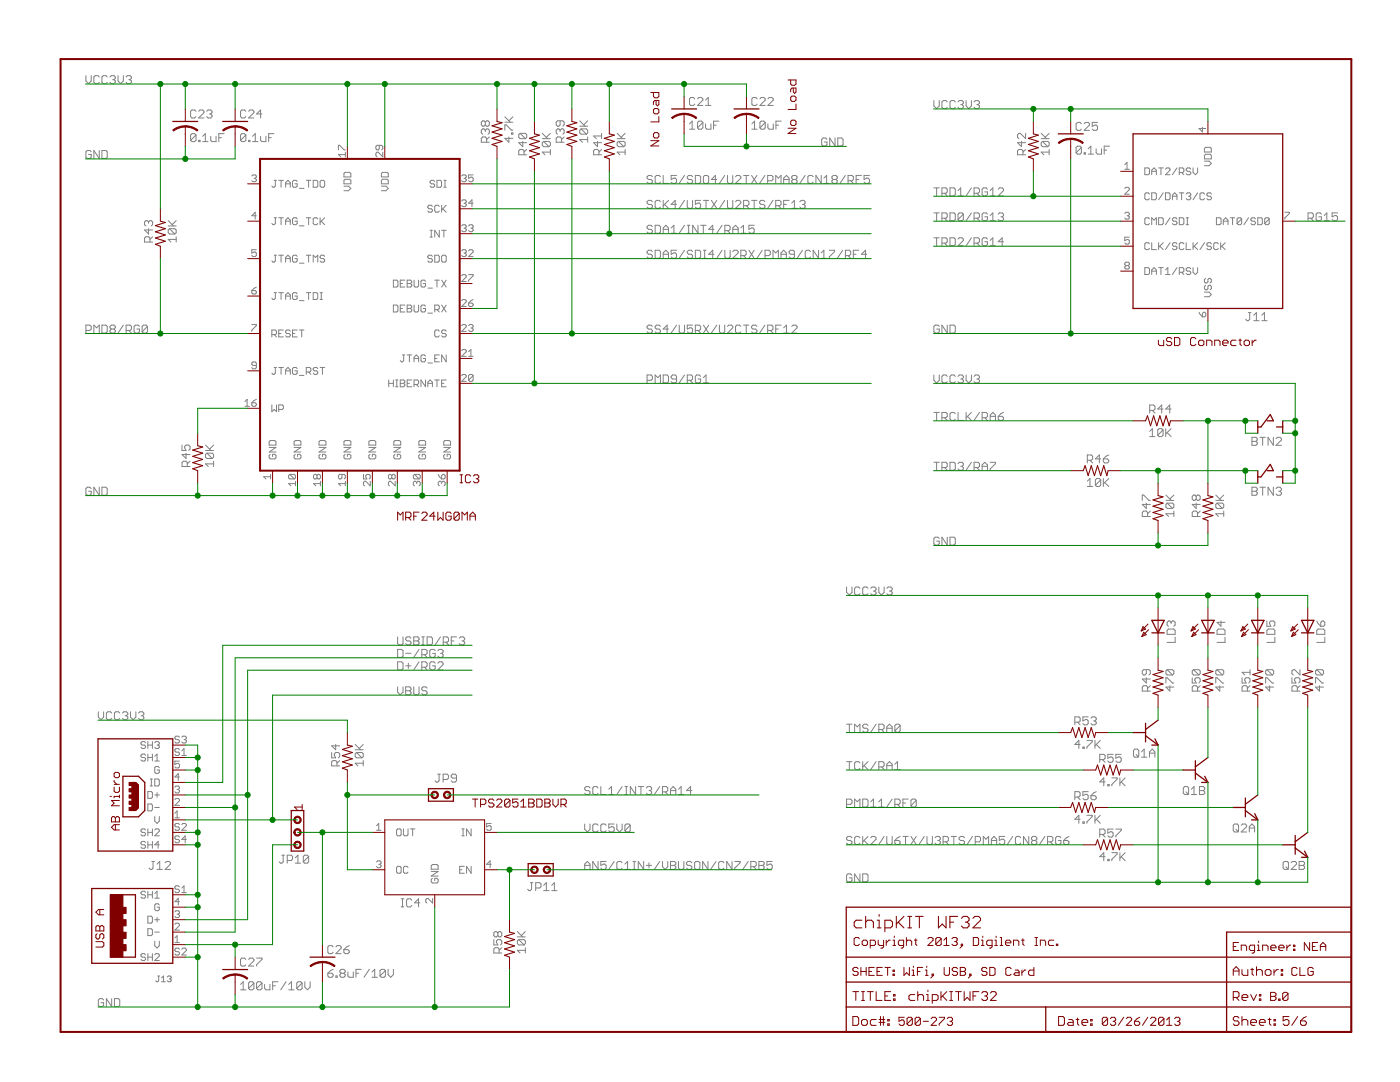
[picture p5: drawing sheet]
<svg xmlns="http://www.w3.org/2000/svg" width="279mm" height="216mm" viewBox="0 0 279 216" stroke-linecap="round" stroke-linejoin="round" font-family="sans-serif">
<g fill="none" stroke="#808080" stroke-width=".2">
<path d="M17.1 15.1v1.1l.6 .5 .5-.5v-1.1M19.8 15.4l-.3-.3h-.5l-.3 .3v1l.3 .3h.5l.3-.3M21.4 15.4l-.3-.3h-.5l-.3 .3v1l.3 .3h.5l.3-.3M21.9 15.4l.3-.3h.6l.2 .3v.2l-.2 .3M22.5 15.9h.3M22.8 15.9l.2 .3v.2l-.2 .3h-.6l-.3-.3M23.6 15.1v1.1l.5 .5 .5-.5v-1.1M25.2 15.4l.2-.3h.6l.2 .3v.2l-.2 .3M25.7 15.9h.3M26 15.9l.2 .3v.2l-.2 .3h-.6l-.2-.3M138.7 19.7l-.3-.2h-.5l-.3 .2v1.1l.3 .2h.5l.3-.2M139.2 19.7l.3-.2h.5l.3 .2v.3l-1.1 1h1.1"/>
<path d="M140.8 20l.6-.5v1.5M151.1 19.7l-.3-.2h-.5l-.2 .2v1.1l.2 .2h.5l.3-.2M151.7 19.7l.2-.2h.5l.3 .2v.3l-1 1h1M153.2 19.7l.3-.2h.6l.2 .2v.3l-1.1 1h1.1M18.2 30.3l-.3-.3h-.5l-.3 .3v1l.3 .3h.5l.3-.3v-.5h-.5M19.8 30v1.6l-1.1-1.6v1.6M20.3 30h.8l.3 .3v1l-.3 .3h-.8zM39.1 26.9l-.3-.2h-.5l-.3 .2v1.1M39.1 26.9v1.1l-.3 .3h-.5l-.3-.3M39.1 22.2l-.3-.3h-.5l-.3 .3v1.1l.3 .2h.5l.3-.2M39.1 26.9l-1.1 1.1M39.6 28h.3v.3h-.3z"/>
<path d="M39.6 22.2l.3-.3h.5l.3 .3v.3l-1.1 1h1.1M40.4 28.3h1.1M40.4 27.2l.6-.5v1.6M41.3 22.2l.2-.3h.6l.2 .3v.3l-.2 .2M41.8 22.7h.3M42.1 27.2v.8l.2 .3h.8v-1.1M42.1 22.7l.2 .3v.3l-.2 .2h-.6l-.2-.2M43.7 27.5h.5M44.7 26.7h-1v1.6M49.1 22.2l-.3-.3h-.5l-.3 .3v1.1l.3 .2h.5l.3-.2M49.1 26.9l-.3-.2h-.5l-.3 .2v1.1M49.1 26.9v1.1l-.3 .3h-.5l-.3-.3"/>
<path d="M49.1 26.9l-1.1 1.1M49.6 28h.3v.3h-.3zM49.6 22.2l.3-.3h.5l.3 .3v.3l-1.1 1h1.1M50.2 35.1l.3-.2h.4l.3 .2v.2l-.3 .3M50.4 28.3h1.1M50.4 27.2l.5-.5v1.6M50.7 35.6h.2M50.9 35.6l.3 .2v.2l-.3 .3h-.4l-.3-.3M52 27.2v.8l.3 .3h.8v-1.1M52.3 22.7h-1.1l.8-.8v1.6M53.6 27.5h.5M54.7 26.7h-1.1v1.6"/>
<path d="M54.7 36h.5M54.9 36v1.1l-.2 .3h-.2l-.2-.3M55.6 36h1M56.1 36v1.4M57 37.4v-1l.5-.4 .4 .4v1M57 36.7h.9M59.3 36.2l-.2-.2h-.5l-.2 .2v.9l.2 .3h.5l.2-.3v-.4h-.5M59.8 37.6h.9M61.1 36h.9M61.6 36v1.4M62.5 36h.7l.2 .2v.9l-.2 .3h-.7zM63.9 36.2l.2-.2h.5l.2 .2v.9l-.2 .3h-.5l-.2-.3z"/>
<path d="M67.5 29.9v-.9h.3l.9 .9h.2M68.6 36l.3-.2h.9l.2 .2v.7h-1.4zM68.6 34.6l.3-.2h.9l.2 .2v.7h-1.4zM68.6 37.1h1l.4 .5-.4 .5h-1M68.9 30.4v.9M68.9 30.8h-1.4l.5 .5M75.7 29v.7l-.2 .2h-.3l-.2-.2v-.5l.2-.2h1l.2 .2v.5l-.2 .2M76.1 36l.2-.2h1l.2 .2v.7h-1.4zM76.1 34.6l.2-.2h1l.2 .2v.7h-1.4zM76.1 37.1h.9l.5 .5-.5 .5h-.9M76.4 30.4v.9l-.9-.9h-.3l-.2 .2v.5l.2 .2M86.7 36.2l-.2-.2h-.4l-.3 .2v.2l.3 .3h.4l.2 .2-.2 .5h-.4l-.3-.3"/>
<path d="M87.2 36h.7l.2 .2v.9l-.2 .3h-.7zM88.6 37.4h.4M88.6 36h.4M88.8 36v1.4M92.1 35.1l.3-.2h.4l.2 .2v.2l-.2 .3M92.6 35.6h.2M92.8 35.6l.2 .2v.2l-.2 .3h-.4l-.3-.3M94.4 34.9h-.9v.7l.7-.3 .2 .3v.4l-.2 .3h-.5l-.2-.3M96.9 26l-.3-.3h-.3l-.2 .3v.5l.2 .3M96.9 26l.2-.3h.3l.3 .3v.5l-.3 .3M96.9 24.4l-.3-.3h-.3l-.2 .3v.5l.2 .3h.3l.3-.3M96.9 24.4l.2-.3h.3l.3 .3v.5l-.3 .3h-.3l-.2-.3"/>
<path d="M96.9 24.4v.5M96.9 26v.2M97.1 28.4v-.8l-.2-.3h-.6l-.2 .3v.8h1.6M97.7 27.3l-.6 .6M100.8 26v-1.1h.2l1.1 1.1h.3M100.8 24.4h1.6M100.8 23.3l1 1.1M101.6 27.3v1.1l-.8-.8h1.6M102.1 26.5h.3v.3h-.3zM102.4 23.3l-.8 .8M103.8 26.6l-.3 .3v.5l.3 .3h1.1M103.8 26.6h1.1l.2 .3v.5l-.2 .3"/>
<path d="M103.8 26.6l1.1 1.1M104.3 28.2v1.1l-.8-.8h1.6M104.6 30.9v-.8l-.3-.3h-.5l-.3 .3v.8h1.6M105.1 29.8l-.5 .6M108.2 27.7h1.6M108.2 26.6l1.1 1.1M108.5 28.2h1.1l.2 .3v.5l-.2 .3M108.5 28.2l-.3 .3v.5l.3 .3h1.1M108.5 28.2l1.1 1.1M109.8 30.4h-1.6l.6 .5M109.8 29.8v1.1M109.8 26.6l-.8 .8"/>
<path d="M111.8 26l-.3-.3h-.2l-.3 .3v.5l.3 .3M111.8 26l.3-.3h.2l.3 .3v.5l-.3 .3M111.8 24.1v.8l-.3 .3h-.2l-.3-.3v-.5l.3-.3h1l.3 .3v.5l-.3 .3M111.8 26v.2M112.1 28.4v-.8l-.3-.3h-.5l-.3 .3v.8h1.6M112.6 27.3l-.5 .6M115.7 25.2h1.6M115.7 24.1l1.1 1.1M116 25.7h1l.3 .3v.5l-.3 .3M116 25.7l-.3 .3v.5l.3 .3h1M116 25.7l1 1.1M117.3 27.9h-1.6l.5 .5"/>
<path d="M117.3 27.3v1.1M117.3 24.1l-.8 .8M119.3 28.2v1.1l-.8-.8h1.6M119.5 30.9v-.8l-.2-.3h-.6l-.2 .3v.8h1.6M120.1 29.8l-.6 .6M120.1 27.1h-1.6l.5 .6M120.1 26.6v1.1M123.2 27.7h1.6M123.2 26.6l1 1.1M123.4 28.2h1.1l.3 .3v.5l-.3 .3M123.4 28.2l-.2 .3v.5l.2 .3h1.1M123.4 28.2l1.1 1.1"/>
<path d="M124.8 30.4h-1.6l.5 .5M124.8 29.8v1.1M124.8 26.6l-.8 .8M130.2 35.3l-.3-.3h-.5l-.3 .3v.2l.3 .3h.5l.3 .3v.2l-.3 .3h-.5l-.3-.3M131.8 35.3l-.3-.3h-.5l-.3 .3v1l.3 .3h.5l.3-.3M132.4 35v1.6h1M132.4 40v1.6M133.4 40l-1 1M135 35h-1.1v.8l.6-.3h.2l.3 .3v.5l-.3 .3h-.5l-.3-.3M136.6 40l-1 1.6M136.6 35l-1 1.6M137.2 40v1.3l.2 .3h.6l.2-.3v-1.3"/>
<path d="M137.6 24.7l.5-.5v1.6M137.6 25.8h1.1M138.2 35.3l-.2-.3h-.6l-.2 .3v.2l.2 .3h.6l.2 .3v.2l-.2 .3h-.6l-.2-.3M138.8 35h.8l.2 .3v1l-.2 .3h-.8zM139.8 40h-1v.8l.5-.3h.3l.2 .3v.5l-.2 .3h-.6l-.2-.3M140.3 24.4v1.1l-.3 .3h-.5l-.3-.3M140.3 24.4l-.3-.2h-.5l-.3 .2v1.1M140.3 24.4l-1.1 1.1M140.4 40h1M140.6 35h.6l.2 .3v1l-.2 .3h-.6l-.2-.3v-1zM140.8 24.7v.8l.3 .3h.8v-1.1M140.8 21h1.1"/>
<path d="M140.9 40v1.6M142 40l1 1.6M142.4 25h.5M143 40l-1 1.6M143 35.8h-1l.8-.8v1.6M143.5 24.2h-1.1v1.6M144.6 40l-1 1.6M144.6 35l-1 1.6M145.2 35v1.3l.2 .3h.6l.2-.3v-1.3M145.2 40v1.3l.2 .3h.6l.2-.3v-1.3M146.8 35.3l.2-.3h.6l.2 .3v.2l-1 1.1h1M148.4 35h1.1"/>
<path d="M148.9 35v1.6M150 40h1.1M150 35l1.1 1.6M150.1 25.8h1M150.1 24.7l.5-.5v1.6M150.5 40v1.6M151.1 35l-1.1 1.6M152.7 35l-1.1 1.6M152.7 24.4v1.1l-.3 .3h-.5l-.2-.3M152.7 24.4l-.3-.2h-.5l-.2 .2v1.1M152.7 24.4l-1 1.1M153.2 36.1h.8l.3-.3v-.5l-.3-.3h-.8v1.6"/>
<path d="M153.2 24.7v.8l.3 .3h.8v-1.1M154.3 40l-1.1 1.6M154.8 36.6v-1.6l.5 .5 .6-.5v1.6M154.9 25h.5M155.9 24.2h-1v1.6M156.4 36.6v-1.1l.6-.5 .5 .5v1.1M156.4 35.8h1.1M157.5 40h-1.1v1.6M158.3 35.8l-.3-.3v-.2l.3-.3h.5l.3 .3v.2l-.3 .3M158.3 35.8l-.3 .3v.2l.3 .3h.5l.3-.3v-.2l-.3-.3M158.3 35.8h.5M160.7 35l-1.1 1.6"/>
<path d="M162.3 35.3l-.3-.3h-.5l-.3 .3v1l.3 .3h.5l.3-.3M163.9 35v1.6l-1.1-1.6v1.6M164.4 36.6h1.1M164.4 35.5l.6-.5v1.6M165 27.8l-.2-.3h-.5l-.3 .3v1.1l.3 .2h.5l.2-.2v-.6h-.5M166.3 35.8l-.3-.3v-.2l.3-.3h.5l.3 .3v.2l-.3 .3M166.3 35.8h.5M166.3 35.8l-.3 .3v.2l.3 .3h.5l.3-.3v-.2l-.3-.3M166.6 27.5v1.6l-1-1.6v1.6M167.2 27.5h.8l.3 .3v1.1l-.3 .2h-.8zM168.7 35l-1.1 1.6M169.2 36.1h.8l.3-.3v-.5l-.3-.3h-.8v1.6"/>
<path d="M169.8 36.1l.5 .5M170.9 35.8h.5M171.9 35h-1v1.6M173.5 35h-1.1v.8l.8-.3 .3 .3v.5l-.3 .3h-.5l-.3-.3M186.4 20.1v1l.5 .6 .6-.6v-1M186.4 37.5h1.1M186.9 37.5v1.6M188 38.6h.8l.2-.3v-.5l-.2-.3h-.8v1.6M188.5 38.6l.5 .5M189 20.3l-.2-.2h-.5l-.3 .2v1.1l.3 .3h.5l.2-.3M189.6 37.5h.8l.2 .3v1l-.2 .3h-.8zM190.6 20.3l-.2-.2h-.5l-.3 .2v1.1l.3 .3h.5l.2-.3"/>
<path d="M191.2 20.3l.3-.2h.5l.3 .2v.3l-.3 .3M191.2 39.1h1.1M191.2 38l.5-.5v1.6M191.7 20.9h.3M192 20.9l.3 .2v.3l-.3 .3h-.5l-.3-.3M192.8 20.1v1l.5 .6 .6-.6v-1M193.9 37.5l-1.1 1.6M194.4 20.3l.3-.2h.5l.3 .2v.3l-.3 .3M194.4 38.6h.8l.3-.3v-.5l-.3-.3h-.8v1.6M194.9 20.9h.3M194.9 38.6l.6 .5M195.2 20.9l.3 .2v.3l-.3 .3h-.5l-.3-.3"/>
<path d="M197.1 37.8l-.3-.3h-.5l-.3 .3v1l.3 .3h.5l.3-.3v-.5h-.6M197.6 39.1h1.1M197.6 38l.5-.5v1.6M199.2 37.8l.3-.3h.5l.3 .3v.2l-1.1 1.1h1.1M203.9 28.2v1.1l-.8-.8h1.6M204.2 30.9v-.8l-.3-.3h-.6l-.2 .3v.8h1.6M204.7 26.6v1.1l-1.1-1.1h-.3l-.2 .3v.5l.2 .3M204.7 29.8l-.5 .6M207.8 27.7h1.6M207.8 26.6l1.1 1.1M208 28.2h1.1l.3 .3v.5l-.3 .3M208 28.2l-.2 .3v.5l.2 .3h1.1"/>
<path d="M208 28.2l1.1 1.1M209.4 30.4h-1.6l.5 .5M209.4 29.8v1.1M209.4 26.6l-.8 .8M215.8 24.7l-.2-.3h-.6l-.2 .3v1.1l.2 .2h.6l.2-.2M215.8 29.4l-.2-.2h-.6l-.2 .2v1.1M215.8 29.4v1.1l-.2 .3h-.6l-.2-.3M215.8 29.4l-1 1.1M216.4 30.5h.2v.3h-.2zM216.4 24.7l.2-.3h.5l.3 .3v.3l-1 1h1M217.2 30.8h1M217.2 29.7l.5-.5v1.6"/>
<path d="M218.8 29.7v.8l.2 .3h.8v-1.1M219 24.4h-1v.8l.5-.2h.3l.2 .2v.6l-.2 .2h-.6l-.2-.2M220.4 30h.5M221.4 29.2h-1v1.6M224.5 37.6l.2-.2h.4l.3 .2v.2l-.9 1h.9M224.5 32.9l.4-.5v1.4M224.5 33.8h.9M228.5 33.5h.7l.2 .2v.9l-.2 .3h-.7zM229.4 38.7l-.2-.2h-.5l-.2 .2v.9l.2 .3h.5l.2-.3M229.8 38.5h.7l.3 .2v.9l-.3 .3h-.7zM229.8 34.9v-.9l.5-.5 .5 .5v.9M229.8 34.2h1"/>
<path d="M231.2 33.5h1M231.7 33.5v1.4M232.2 38.5l-1 1.4M232.6 38.5h.7l.2 .2v.9l-.2 .3h-.7zM232.6 33.7l.2-.2h.5l.2 .2v.3l-.9 .9h.9M234 39.9v-1l.4-.4 .5 .4v1M234 39.2h.9M234.9 33.5l-.9 1.4M235.4 34.4h.7l.2-.2v-.5l-.2-.2h-.7v1.4M235.4 38.5h.9M235.8 34.4l.5 .5M235.8 38.5v1.4"/>
<path d="M236.7 38.7l.3-.2h.4l.2 .2-.2 .5M237.2 39.2h.2M237.4 39.2l.2 .2-.2 .5h-.4l-.3-.3M237.6 33.7l-.2-.2h-.4l-.3 .5 .3 .2h.4l.2 .4-.2 .3h-.4l-.3-.3M238.1 33.5v.9l.5 .5 .4-.5v-.9M239 38.5l-.9 1.4M240 25.4v.9l-.7-.7h1.3M240.4 29.6l.2-.2h.9l.2 .2v.7h-1.3zM240.4 32.2h.9l.4 .4-.4 .5h-.9M240.4 38.7l-.2-.2h-.5l-.2 .2v.9l.2 .3h.5l.2-.3M240.6 30.8h.9l.2 .2v.7h-1.3v-.7zM241.8 38.7l-.3-.2h-.4l-.2 .4 .2 .3h.4l.3 .2v.2l-.3 .3h-.4l-.2-.3"/>
<path d="M29.7 44.3l-.3-.3h-.3l-.2 .3v.5l.2 .3M29.7 45.6v1.1l-.8-.8h1.6M29.7 44.3v.3M29.7 44.3l.2-.3h.3l.3 .3v.5l-.3 .3M29.9 48.3v-.8l-.2-.3h-.6l-.2 .3v.8h1.6M30.5 47.2l-.6 .6M33.6 45.1h1.6M33.6 44l1 1.1M33.8 45.6h1.1l.3 .3v.5l-.3 .3M33.8 45.6l-.2 .3v.5l.2 .3h1.1M33.8 45.6l1.1 1.1M35.2 47.8h-1.6l.5 .5"/>
<path d="M35.2 47.2v1.1M35.2 44l-.8 .8M50.2 58h.7l.3 .2v.2l-.3 .3h-.4l-.3-.3zM51.2 43.1h-1l.7-.7v1.3M51.2 49.8h-1v.7l.5-.2 .5 .2v.5l-.3 .2h-.4l-.3-.2M51.2 57.3l-1 .7M54.7 43.5h.5M54.7 50.9h.5M54.7 58.4h.5M54.9 43.5v1.1l-.2 .2h-.2l-.2-.2M54.9 50.9v1.2l-.2 .2h-.2l-.2-.2M54.9 58.4v1.1l-.2 .3h-.2l-.2-.3"/>
<path d="M55.6 43.5h1M55.6 50.9h1M55.6 58.4h1M56.1 43.5v1.3M56.1 50.9v1.4M56.1 58.4v1.4M57 44.8v-.9l.5-.4 .4 .4v.9M57 52.3v-.9l.5-.5 .4 .5v.9M57 59.8v-1l.5-.4 .4 .4v1M57 44.1h.9M57 51.6h.9M57 59.1h.9"/>
<path d="M59.3 43.7l-.2-.2h-.5l-.2 .2v.9l.2 .2h.5l.2-.2v-.5h-.5M59.3 51.2l-.2-.3h-.5l-.2 .3v.9l.2 .2h.5l.2-.2v-.5h-.5M59.3 58.6l-.2-.2h-.5l-.2 .2v.9l.2 .3h.5l.2-.3v-.4h-.5M59.8 45.1h.9M59.8 52.5h.9M59.8 60h.9M61.1 43.5h.9M61.1 50.9h.9M61.1 58.4h.9M61.6 43.5v1.3M61.6 50.9v1.4M61.6 58.4v1.4"/>
<path d="M62.5 52.3v-1.4l.5 .5 .4-.5v1.4M62.5 58.4h.7l.2 .2v.9l-.2 .3h-.7zM63.4 43.7l-.2-.2h-.5l-.2 .2v.9l.2 .2h.5l.2-.2M63.9 43.5v1.3M63.9 59.8h.4M63.9 58.4h.4M64.1 44.1l.7 .7M64.1 58.4v1.4M64.8 51.2l-.2-.3h-.5l-.2 .3 .2 .4h.5l.2 .2-.2 .5h-.5l-.2-.2M64.8 43.5l-.9 .9M78.5 55.9h.7l.2 .2v.9l-.2 .3h-.7zM79.9 56.6h.4"/>
<path d="M80.8 55.9h-.9v1.4h.9M81.3 55.9h.6l.3 .2v.3l-.3 .2 .3 .2v.2l-.3 .3h-.6zM81.3 56.6h.6M82.6 55.9v1.1l.2 .3h.5l.2-.3v-1.1M84.9 56.1l-.2-.2h-.5l-.2 .2v.9l.2 .3h.5l.2-.3v-.4h-.4M85.4 57.5h.9M85.8 47.3h.5M85.8 46h.5M86.1 46v1.3M86.3 51.2l-.2-.3h-.5l-.2 .5 .2 .2h.5l.2 .2v.3l-.2 .2h-.5l-.2-.2M86.3 41.2l-.2-.2h-.5l-.2 .4 .2 .3h.5l.2 .4-.2 .2h-.5l-.2-.2M86.8 50.9h.6l.3 .3v.9l-.3 .2h-.6z"/>
<path d="M86.8 55.9h.9M87.2 55.9v1.4M87.7 41.2l-.3-.2h-.4l-.2 .2v.9l.2 .2h.4l.3-.2M87.7 46v1.3l-.9-1.3v1.3M88.1 41v1.3M88.1 55.9l.9 1.4M88.1 46h.9M88.3 50.9h.5l.2 .3v.9l-.2 .2h-.5l-.2-.2v-.9zM88.3 41.7l.7 .6M88.6 46v1.3M89 55.9l-.9 1.4M89 41l-.9 .9"/>
<path d="M92.1 45.1l.3-.2h.4l.2 .2-.2 .4M92.1 50.1l.3-.3h.4l.2 .3v.2l-.2 .2M92.1 40.1l.3-.2h.4l.2 .2-.2 .5M92.1 55l.3-.2h.4l.2 .2v.3l-.9 .9h.9M92.6 50.5h.2M92.6 45.5h.2M92.6 40.6h.2M92.8 50.5l.2 .2v.3l-.2 .2h-.4l-.3-.2M92.8 40.6l.2 .2v.2l-.2 .2h-.4l-.3-.2M92.8 45.5l.2 .3v.2l-.2 .2h-.4l-.3-.2M93.5 45.1l.2-.2h.5l.2 .2-.2 .4M93.5 50.1l.2-.3h.5l.2 .3v.2l-.9 .9h.9"/>
<path d="M93.5 54.8h.9v.2l-.9 .9v.3M94 45.5h.2M94.2 45.5l.2 .3v.2l-.2 .2h-.5l-.2-.2M94.4 59.8l-.9 .7M94.4 40.6h-.9l.7-.7v1.3M130.2 40.3l-.3-.3h-.5l-.3 .3v.2l.3 .3h.5l.3 .2v.3l-.3 .3h-.5l-.3-.3M130.2 45.2l-.3-.2h-.5l-.3 .2v.3l.3 .3h.5l.3 .2v.3l-.3 .2h-.5l-.3-.2M130.2 50.2l-.3-.3h-.5l-.3 .3v.3l.3 .2h.5l.3 .3v.3l-.3 .2h-.5l-.3-.2M130.7 45h.8l.3 .2v1.1l-.3 .2h-.8zM130.7 49.9h.8l.3 .3v1.1l-.3 .2h-.8zM131.8 40.3l-.3-.3h-.5l-.3 .3v1l.3 .3h.5l.3-.3M132.4 46.5v-1l.5-.5 .5 .5v1"/>
<path d="M132.4 51.5v-1l.5-.6 .5 .6v1M132.4 45.8h1M132.4 50.7h1M132.6 40.8l.8 .8M133.9 46.5h1.1M133.9 45.5l.6-.5v1.5M135 49.9h-1.1v.8l.6-.2h.2l.3 .2v.6l-.3 .2h-.5l-.3-.2M135 40.8h-1.1l.8-.8v1.6M136.6 45l-1 1.5M136.6 49.9l-1 1.6M137.2 45h.5M137.2 46.5h.5"/>
<path d="M137.4 45v1.5M138.2 50.2l-.2-.3h-.6l-.2 .3v.3l.2 .2h.6l.2 .3v.3l-.2 .2h-.6l-.2-.2M138.8 49.9h.8l.2 .3v1.1l-.2 .2h-.8zM139.3 45v1.5l-1.1-1.5v1.5M139.8 45h1.1M140.4 45v1.5M140.4 49.9h.5M140.4 51.5h.5M140.6 49.9v1.6M142.5 45.8h-1.1l.8-.8v1.5M142.5 50.7h-1.1l.8-.8v1.6M144.1 45l-1.1 1.5"/>
<path d="M144.1 49.9l-1.1 1.6M144.7 46h.7l.3-.2v-.6l-.3-.2h-.7v1.5M144.7 49.9v1.4l.2 .2h.5l.3-.2v-1.4M145.2 46l.5 .5M146.2 45.8h1.1M146.2 46.5v-1l.6-.5 .5 .5v1M146.2 50.2l.3-.3h.5l.3 .3v.3l-1.1 1h1.1M146.8 40.3l.2-.3h.6l.2 .3v.2l-1 1.1h1M147.8 46.5h1.1M147.8 45.5l.6-.5v1.5M147.8 51h.9l.2-.3v-.5l-.2-.3h-.9v1.6M148.4 51l.5 .5"/>
<path d="M148.4 41h.8l.3-.2v-.5l-.3-.3h-.8v1.6M148.9 41l.6 .6M149.5 49.9l1 1.6M150.5 45h-1v.8l.5-.3h.3l.2 .3v.5l-.2 .2h-.6l-.2-.2M150.5 49.9l-1 1.6M152.1 49.9l-1 1.6M152.7 40.3l-.3-.3h-.5l-.3 .3v.2l.3 .3h.5l.3 .2v.3l-.3 .3h-.5l-.3-.3M152.7 51h.8l.2-.3v-.5l-.2-.3h-.8v1.6M154.3 51.5v-1.6l.5 .6 .5-.6v1.6M154.8 41h.8l.3-.2v-.5l-.3-.3h-.8v1.6M155.3 41l.6 .6M155.9 51.5v-1l.5-.6 .5 .6v1"/>
<path d="M155.9 50.7h1M156.4 40.8h.6M158 41.6h1.1M158 40.5l.5-.5v1.6M158.5 50.7h-.7l-.3-.2v-.3l.3-.3h.5l.2 .3v1.1l-.2 .2h-.5l-.3-.2M159.6 40.3l.3-.3h.5l.3 .3v.2l-.3 .3M160.1 40.8h.3M160.1 49.9l-1 1.6M160.4 40.8l.3 .2v.3l-.3 .3h-.5l-.3-.3M161.8 50.2l-.3-.3h-.5l-.3 .3v1.1l.3 .2h.5l.3-.2M163.4 49.9v1.6l-1.1-1.6v1.6M163.9 50.5l.5-.6v1.6"/>
<path d="M163.9 51.5h1.1M165.5 49.9h1.1v.3l-1.1 1.1v.2M168.2 49.9l-1.1 1.6M168.7 51h.8l.3-.3v-.5l-.3-.3h-.8v1.6M169.2 51l.6 .5M170.3 50.7h.5M171.4 49.9h-1.1v1.6M173 50.7h-1.1l.8-.8v1.6M186.4 42.5h1.1M186.4 47.5h1.1M186.9 42.5v1.6M186.9 47.5v1.5"/>
<path d="M188 43.5h.8l.2-.2v-.6l-.2-.2h-.8v1.6M188 48.5h.8l.2-.3v-.5l-.2-.2h-.8v1.5M188.5 48.5l.5 .5M188.5 43.5l.5 .6M189.6 47.5h.8l.2 .2v1.1l-.2 .2h-.8zM189.6 42.5h.8l.2 .2v1.1l-.2 .3h-.8zM191.2 47.7l.3-.2h.5l.3 .2v.3l-1.1 1h1.1M192.3 42.7v1.1l-.3 .3h-.5l-.3-.3M192.3 42.7l-.3-.2h-.5l-.3 .2v1.1M192.3 42.7l-1.1 1.1M193.9 42.5l-1.1 1.6M193.9 47.5l-1.1 1.5"/>
<path d="M194.4 48.5h.8l.3-.3v-.5l-.3-.2h-.8v1.5M194.4 43.5h.8l.3-.2v-.6l-.3-.2h-.8v1.6M194.9 43.5l.6 .6M194.9 48.5l.6 .5M197.1 42.7l-.3-.2h-.5l-.3 .2v1.1l.3 .3h.5l.3-.3v-.5h-.6M197.1 47.7l-.3-.2h-.5l-.3 .2v1.1l.3 .2h.5l.3-.2v-.6h-.6M197.6 43l.5-.5v1.6M197.6 48l.5-.5v1.5M197.6 44.1h1.1M197.6 49h1.1M199.2 42.7l.3-.2h.5l.3 .2v.3l-.3 .3M199.7 43.3h.3"/>
<path d="M200 43.3l.3 .2v.3l-.3 .3h-.5l-.3-.3M200.3 48.2h-1.1l.8-.7v1.5M224.5 42.6l.2-.2h.4l.3 .2v.2l-.3 .3M224.7 53l-.2-.2v-.3l.2-.2h.4l.3 .2v.3l-.3 .2M224.7 53l-.2 .2v.3l.2 .2h.4l.3-.2v-.3l-.3-.2M224.7 53h.4M224.9 43.1h.2M225.1 43.1l.3 .2v.2l-.3 .2h-.4l-.2-.2M225.4 47.3h-.9v.7l.4-.2h.2l.3 .2v.5l-.3 .2h-.4l-.2-.2M228.5 53.4h.7l.2 .2v.9l-.2 .3h-.7zM229.4 43.7l-.2-.2h-.5l-.2 .2v.9l.2 .2h.5l.2-.2M229.4 48.7l-.2-.3h-.5l-.2 .3v.9l.2 .2h.5l.2-.2"/>
<path d="M229.8 44.8v-1.3l.5 .4 .5-.4v1.3M229.8 48.4v1.4h1M229.8 54.8v-.9l.5-.5 .5 .5v.9M229.8 54.1h1M231.2 43.5h.7l.3 .2v.9l-.3 .2h-.7zM231.2 48.4v1.4M231.2 53.4h1M231.5 49.1l.7 .7M231.7 53.4v1.4M232.2 48.4l-1 .9M232.6 54.8h.9M232.6 53.9l.5-.5v1.4"/>
<path d="M233.5 43.5l-.9 1.3M233.5 48.4l-.9 1.4M234.9 43.7l-.2-.2h-.5l-.2 .2v.2l.2 .2h.5l.2 .3-.2 .4h-.5l-.2-.2M234.9 48.7l-.2-.3h-.5l-.2 .3v.2l.2 .2h.5l.2 .2-.2 .5h-.5l-.2-.2M234.9 53.4l-.9 1.4M235.4 43.5h.7l.2 .2v.9l-.2 .2h-.7zM235.4 54.3h.7l.2-.2v-.5l-.2-.2h-.7v1.4M235.8 54.3l.5 .5M236.3 48.7l-.2-.3h-.5l-.2 .3v.9l.2 .2h.5l.2-.2M236.7 44.8h.5M236.7 43.5h.5M236.7 48.4v1.4h.9"/>
<path d="M237 43.5v1.3M237.6 53.6l-.2-.2h-.4l-.3 .2v.3l.3 .2h.4l.2 .2-.2 .5h-.4l-.3-.3M238.1 48.4v1.4M238.1 53.4v.9l.5 .5 .4-.5v-.9M238.3 49.1l.7 .7M239 48.4l-.9 .9M240.4 58.3h.9l.4 .5-.4 .4h-.9M240.4 48.4l-.9 1.4M240.6 56.9l-.2 .2v.5l.4 .2 .3-.2v-.5l.4-.2 .2 .2v.5l-.2 .2M240.6 55.5l-.2 .3v.4l.4 .3 .3-.3v-.4l.4-.3 .2 .3v.4l-.2 .3M241.8 48.7l-.3-.3h-.4l-.2 .3v.2l.2 .2h.4l.3 .2v.3l-.3 .2h-.4l-.2-.2M242.8 43.5h.7l.2 .2v.9l-.2 .2h-.7z"/>
<path d="M243.1 48.7l-.2-.3h-.4l-.3 .3v.9l.3 .2h.4l.2-.2M243.6 48.4v1.4M243.8 49.1l.7 .7M244.1 44.1h1M244.1 44.8v-.9l.5-.4 .5 .4v.9M244.5 48.4l-.9 .9M245.5 43.5h.9M246 43.5v1.3M247.8 43.7v.9l-.2 .2h-.5l-.2-.2M247.8 43.7l-.2-.2h-.5l-.2 .2v.9M247.8 43.7l-.9 .9M249.2 43.5l-.9 1.3"/>
<path d="M250.5 43.7l-.2-.2h-.4l-.3 .2v.2l.3 .2h.4l.2 .3-.2 .4h-.4l-.3-.2M251 43.5h.7l.2 .2v.9l-.2 .2h-.7zM253.3 43.7v.9l-.2 .2h-.5l-.2-.2M253.3 43.7l-.2-.2h-.5l-.2 .2v.9M253.3 43.7l-.9 .9M256.4 42.4h.9v.2l-.9 .9v.2M261 43.5h.9l.2-.2v-.6l-.2-.2h-.9v1.6M261.6 43.5l.5 .6M263.7 42.7l-.2-.2h-.6l-.2 .2v1.1l.2 .3h.6l.2-.3v-.5h-.5M264.3 44.1h1M264.3 43l.5-.5v1.6M266.9 42.5h-1v.8l.5-.3h.3l.2 .3v.5l-.2 .3h-.6l-.2-.3"/>
<path d="M17.1 65.9h.8l.3-.2v-.6l-.3-.2h-.8v1.6M18.7 66.5v-1.6l.6 .5 .5-.5v1.6M20.3 64.9h.8l.3 .2v1.1l-.3 .3h-.8zM22.2 65.7l-.3-.3v-.3l.3-.2h.6l.2 .2v.3l-.2 .3M22.2 65.7l-.3 .2v.3l.3 .3h.6l.2-.3v-.3l-.2-.2M22.2 65.7h.6M24.6 64.9l-1 1.6M25.2 65.9h.8l.2-.2v-.6l-.2-.2h-.8v1.6M25.7 65.9l.5 .6M27.8 65.1l-.2-.2h-.6l-.2 .2v1.1l.2 .3h.6l.2-.3v-.5h-.5M29.4 65.1l-.2-.2h-.6l-.2 .2v1.1M29.4 65.1v1.1l-.2 .3h-.6l-.2-.3"/>
<path d="M29.4 65.1l-1 1.1M50.2 64.8h1v.2l-1 .9v.2M51.2 72.9h-.7l-.3-.2v-.2l.3-.3h.4l.3 .3v.9l-.3 .2h-.4l-.3-.2M51.2 79.7l-1 .7M54.3 66.8h.6l.3-.3v-.4l-.3-.3h-.6v1.4M54.7 66.8l.5 .4M54.7 73.3h.5M54.9 73.3v1.2l-.2 .2h-.2l-.2-.2M55.6 66.5h.5M55.6 73.3h1M56.1 73.3v1.4M56.6 65.8h-1v1.4h1"/>
<path d="M57 74.7v-.9l.5-.5 .4 .5v.9M57 74h.9M57.9 66.1l-.2-.3h-.5l-.2 .3v.2l.2 .2h.5l.2 .3v.2l-.2 .2h-.5l-.2-.2M58.4 66.5h.4M59.3 65.8h-.9v1.4h.9M59.3 73.6l-.2-.3h-.5l-.2 .3v.9l.2 .2h.5l.2-.2v-.5h-.5M59.8 65.8h.9M59.8 74.9h.9M60.2 65.8v1.4M61.1 74.2h.7l.2-.2v-.4l-.2-.3h-.7v1.4M61.6 74.2l.4 .5M63.4 73.6l-.2-.3h-.5l-.2 .3v.2l.2 .2h.5l.2 .2-.2 .5h-.5l-.2-.2"/>
<path d="M63.9 73.3h.9M64.3 73.3v1.4M77.6 75.8v1.4M77.6 76.5h.9M78.5 60.9h.7l.2 .2v.9l-.2 .3h-.7zM78.5 75.8v1.4M79 77.2h.4M79 75.8h.4M79.2 75.8v1.4M79.9 76.5h.7M79.9 75.8h.7l.2 .2v.3l-.2 .2 .2 .4-.2 .3h-.7zM79.9 61.6h.4"/>
<path d="M80.3 70.8h.5M80.6 70.8v1.2l-.3 .2-.4-.2M80.8 60.9h-.9v1.4h.9M81.3 76.5h.4M81.3 60.9h.6l.3 .2v.2l-.3 .3 .3 .2v.2l-.3 .3h-.6zM81.3 70.8h.9M81.3 61.6h.6M81.7 70.8v1.4M82.2 75.8h-.9v1.4h.9M82.6 72.2v-.9l.5-.5 .4 .5v.9M82.6 76.7h.7l.2-.2v-.5l-.2-.2h-.7v1.4M82.6 60.9v1.1l.2 .3h.5l.2-.3v-1.1"/>
<path d="M82.6 71.5h.9M83.1 76.7l.4 .5M84.9 71.1l-.2-.3h-.5l-.2 .3v.9l.2 .2h.5l.2-.2v-.5h-.4M84.9 61.1l-.2-.2h-.5l-.2 .2v.9l.2 .3h.5l.2-.3v-.4h-.4M84.9 75.8v1.4l-.9-1.4v1.4M85.4 76.5h.9M85.4 77.2v-.9l.4-.5 .5 .5v.9M85.4 72.4h.9M85.4 62.5h.9M86.8 75.8h.9M86.8 71.5h.4M86.8 61.8h.6l.3-.2v-.5l-.3-.2h-.6v1.4"/>
<path d="M87.2 75.8v1.4M87.2 61.8l.5 .5M87.7 66.1l-.3-.3h-.4l-.2 .3v.9l.2 .2h.4l.3-.2M87.7 70.8h-.9v1.4h.9M88.1 76.5h.5M88.1 60.9l.9 1.4M89 66.1l-.2-.3h-.5l-.2 .5 .2 .2h.5l.2 .3v.2l-.2 .2h-.5l-.2-.2M89 75.8h-.9v1.4h.9M89 70.8v1.4l-.9-1.4v1.4M89 60.9l-.9 1.4M92.1 65l.3-.2h.4l.2 .2v.2l-.9 .9h.9M92.1 75l.3-.3h.4l.2 .3v.2l-.9 .9h.9"/>
<path d="M92.1 60l.3-.2h.4l.2 .2v.2l-.9 1h.9M92.1 70l.3-.3h.4l.2 .3v.2l-.9 .9h.9M93.5 65l.2-.2h.5l.2 .2v.2l-.2 .2M93.5 60.5h.7l.2 .4-.2 .3h-.5l-.2-.3zM93.5 71.1h.9M93.5 70.2l.5-.5v1.4M94 65.4h.2M94.2 65.4l.2 .3-.2 .4h-.5l-.2-.2M94.4 75v.9l-.2 .2h-.5l-.2-.2M94.4 75l-.2-.3h-.5l-.2 .3v.9M94.4 75l-.9 .9M129.1 75.9h.8l.3-.3v-.5l-.3-.3h-.8v1.6"/>
<path d="M130.2 65.1l-.3-.2h-.5l-.3 .2v.3l.3 .3h.5l.3 .2v.3l-.3 .3h-.5l-.3-.3M130.7 76.4v-1.6l.6 .6 .5-.6v1.6M131.8 65.1l-.3-.2h-.5l-.3 .2v.3l.3 .3h.5l.3 .2v.3l-.3 .3h-.5l-.3-.3M132.4 74.8h.7l.3 .3v1.1l-.3 .2h-.7zM133.4 65.7h-1l.7-.8v1.6M135 75.6h-.8l-.3-.2v-.3l.3-.3h.5l.3 .3v1.1l-.3 .2h-.5l-.3-.2M135 64.9l-1.1 1.6M135.6 64.9v1.3l.2 .3h.6l.2-.3v-1.3M136.6 74.8l-1 1.6M137.2 75.9h.8l.2-.3v-.5l-.2-.3h-.8v1.6M137.7 75.9l.5 .5M138.2 64.9h-1v.8l.5-.3h.3l.2 .3v.5l-.2 .3h-.6l-.2-.3"/>
<path d="M138.8 65.9h.8l.2-.2v-.6l-.2-.2h-.8v1.6M139.3 65.9l.5 .6M139.8 75.1l-.2-.3h-.6l-.2 .3v1.1l.2 .2h.6l.2-.2v-.6h-.5M140.4 76.4h1M140.4 75.4l.5-.6v1.6M140.4 64.9l1 1.6M141.4 64.9l-1 1.6M143 64.9l-1 1.6M143.6 64.9v1.3l.2 .3h.6l.2-.3v-1.3M145.2 65.1l.2-.2h.6l.2 .2v.3l-1 1.1h1M147.8 65.1l-.2-.2h-.6l-.2 .2v1.1l.2 .3h.6l.2-.3M148.4 64.9h1.1"/>
<path d="M148.9 64.9v1.6M151.1 65.1l-.3-.2h-.5l-.3 .2v.3l.3 .3h.5l.3 .2v.3l-.3 .3h-.5l-.3-.3M152.7 64.9l-1.1 1.6M153.2 65.9h.8l.3-.2v-.6l-.3-.2h-.8v1.6M153.7 65.9l.6 .6M154.8 65.7h.5M155.9 64.9h-1.1v1.6M156.4 66.5h1.1M156.4 65.4l.6-.5v1.6M158 65.1l.3-.2h.5l.3 .2v.3l-1.1 1.1h1.1M186.4 74.8v1.1l.5 .5 .6-.5v-1.1M187.5 65.1l-.3-.2h-.6l-.2 .2v1.1l.2 .3h.6l.3-.3v-.5h-.6"/>
<path d="M189 64.9v1.6l-1-1.6v1.6M189 75.1l-.2-.3h-.5l-.3 .3v1.1l.3 .2h.5l.2-.2M189.6 64.9h.8l.2 .2v1.1l-.2 .3h-.8zM190.6 75.1l-.2-.3h-.5l-.3 .3v1.1l.3 .2h.5l.2-.2M191.2 75.1l.3-.3h.5l.3 .3v.3l-.3 .2M191.7 75.6h.3M192 75.6l.3 .3v.3l-.3 .2h-.5l-.3-.2M192.8 74.8v1.1l.5 .5 .6-.5v-1.1M194.4 75.1l.3-.3h.5l.3 .3v.3l-.3 .2M194.9 75.6h.3M195.2 75.6l.3 .3v.3l-.3 .2h-.5l-.3-.2M239.3 62.3l.7 .9"/>
<path d="M240 62.5l.2-.2h.2l.2 .2v.5l-.2 .2h-.4zM249.1 62.4h.6M249.4 62.4v1.3l-.3 .3h-.2l-.3-.3M250.2 64h1.1M250.2 62.9l.5-.5v1.6M251.8 64h1.1M251.8 62.9l.5-.5v1.6M18.2 97.5l-.3-.3h-.5l-.3 .3v1.1l.3 .2h.5l.3-.2v-.6h-.5M19.8 97.2v1.6l-1.1-1.6v1.6M20.3 97.2h.8l.3 .3v1.1l-.3 .2h-.8zM36.3 88.8v1.1h.8l-.2-.5v-.3l.2-.3h.6l.2 .3v.5l-.2 .3M37.1 90.4v1.1l-.8-.8h1.6"/>
<path d="M37.4 93.1v-.8l-.3-.3h-.5l-.3 .3v.8h1.6M37.9 92l-.5 .6M41 89.9h1.6M41 88.8l1.1 1.1M41.3 90.4h1.1l.2 .3v.5l-.2 .3M41.3 90.4l-.3 .3v.5l.3 .3h1.1M41.3 90.4l1.1 1.1M42.6 92.6h-1.6l.6 .5M42.6 92v1.1M42.6 88.8l-.8 .8M48.9 80.2l.4-.5v1.4M48.9 81.1h.9"/>
<path d="M50.2 80.4h.7l.3 .2v.2l-.3 .3h-.4l-.3-.3zM53.7 89.3h1.4l-1.4 .9h1.4M53.9 90.7l-.2 .2v.4l.2 .3h.9l.3-.3v-.4l-.3-.2h-.4v.4M53.9 87.9h.9l.3 .2v.7h-1.4v-.7zM54 95.1h-1.4l.5 .5M54 94.7v.9M54.3 80.8v1.3l.4-.4 .5 .4v-1.3M55.6 81.7h.7l.3-.2v-.5l-.3-.2h-.7v1.3M57.8 94.7h.9l.3 .2v.5l-.3 .2M57.8 94.7l-.2 .2v.5l.2 .2h.9M57.8 94.7l.9 .9M58.7 89.3h1.3l-1.3 .9h1.3"/>
<path d="M58.9 90.7l-.2 .2v.4l.2 .3h.9l.2-.3v-.4l-.2-.2h-.4v.4M58.9 87.9h.9l.2 .2v.7h-1.3v-.7zM59 96.5h-1.4l.5 .4M59 96v.9M63.3 94.9l.2-.2h.2l.2 .2v.5l-.2 .2h-.2l-.2-.2M63.3 94.9l-.3-.2h-.2l-.2 .2v.5l.2 .2 .5-.2M63.3 94.9v.5M63.7 88.1l.2-.2h.9l.2 .2v.7h-1.3zM63.7 89.3h1.3l-1.3 .9h1.3M63.9 90.7l-.2 .2v.4l.2 .3h.9l.2-.3v-.4l-.2-.2h-.5v.4M63.9 96.5h-1.3l.4 .4M63.9 96v.9"/>
<path d="M68.2 94.7v.7l-.2 .2-.5-.2v-.5l.3-.2h.9l.2 .2v.5l-.2 .2M68.6 89.3h1.4l-1.4 .9h1.4M68.6 88.1l.3-.2h.9l.2 .2v.7h-1.4zM68.9 90.7l-.3 .2v.4l.3 .3h.9l.2-.3v-.4l-.2-.2h-.5v.4M68.9 96v.9M68.9 96.5h-1.4l.5 .4M72.5 94.7v.9h.7l-.2-.5v-.2l.2-.2h.5l.2 .2v.5l-.2 .2M73.6 89.3h1.4l-1.4 .9h1.4M73.6 88.1l.3-.2h.9l.2 .2v.7h-1.4zM73.9 90.7l-.3 .2v.4l.3 .3h.9l.2-.3v-.4l-.2-.2h-.5v.4M73.9 96v.9l-.9-.9h-.3l-.2 .3v.4l.2 .2M78.2 94.9l-.2-.2h-.3l-.2 .2v.5l.2 .2 .5-.2"/>
<path d="M78.2 94.9l.2-.2h.3l.2 .2v.5l-.2 .2-.5-.2M78.2 94.9v.5M78.6 89.3h1.4l-1.4 .9h1.4M78.6 88.1l.2-.2h.9l.3 .2v.7h-1.4zM78.8 90.7l-.2 .2v.4l.2 .3h.9l.3-.3v-.4l-.3-.2h-.4v.4M78.9 96v.9l-.9-.9h-.3l-.2 .3v.4l.2 .2M82.7 94.7l.9 .9M82.7 94.7h.9l.3 .2v.5l-.3 .2M82.7 94.7l-.2 .2v.5l.2 .2h.9M83.2 96.3l-.3-.3-.4 .3v.4l.2 .2M83.2 96.3l.2-.3h.2l.3 .3v.4l-.3 .2M83.2 96.3v.2"/>
<path d="M83.6 89.3h1.3l-1.3 .9h1.3M83.8 90.7l-.2 .2v.4l.2 .3h.9l.2-.3v-.4l-.2-.2h-.4v.4M83.8 87.9h.9l.2 .2v.7h-1.3v-.7zM87.5 94.7l.6 .9M88.1 94.9l.3-.2h.2l.2 .2v.5l-.2 .2h-.5zM88.1 96.3l-.2-.3h-.2l-.2 .3v.4l.2 .2M88.1 96.3l.3-.3h.2l.2 .3v.4l-.2 .2M88.1 96.3v.2M88.6 89.3h1.3l-1.3 .9h1.3M88.6 88.1l.2-.2h.9l.2 .2v.7h-1.3zM88.8 90.7l-.2 .2v.4l.2 .3h.9l.2-.3v-.4l-.2-.2h-.5v.4M186.4 82.3h1.1"/>
<path d="M186.4 92.2h1.1M186.9 82.3v1.6M186.9 92.2v1.6M188 83.4h.8l.2-.3v-.6l-.2-.2h-.8v1.6M188 93.3h.8l.2-.3v-.5l-.2-.3h-.8v1.6M188.5 83.4l.5 .5M188.5 93.3l.5 .5M189.6 92.2h.8l.2 .3v1.1l-.2 .2h-.8zM190.6 82.5l-.2-.2h-.5l-.3 .2v1.1l.3 .3h.5l.2-.3M191.2 92.5l.3-.3h.5l.3 .3v.3l-.3 .2M191.2 82.3v1.6h1.1M191.7 93h.3"/>
<path d="M192 93l.3 .3v.3l-.3 .2h-.5l-.3-.2M192.8 82.3v1.6M193.1 83.1l.8 .8M193.9 82.3l-1.1 1.1M193.9 92.2l-1.1 1.6M194.4 93.3h.8l.3-.3v-.5l-.3-.3h-.8v1.6M194.9 93.3l.6 .5M195.5 82.3l-1.1 1.6M196 83.4h.8l.3-.3v-.6l-.3-.2h-.8v1.6M196 93.8v-1l.5-.6 .6 .6v1M196 93h1.1M196.5 83.4l.6 .5"/>
<path d="M197.6 92.2h1.1v.3l-1.1 1.1v.2M197.6 83.9v-1.1l.5-.5 .6 .5v1.1M197.6 83.1h1.1M199.2 83.1h.8l.3 .3v.2l-.3 .3h-.5l-.3-.3zM200.3 82.3l-.6 .2-.5 .6M217 96l.5-.5v1.6M217 97.1h1.1M217 91.8h.8l.3-.2v-.6l-.3-.2h-.8v1.6M217.5 91.8l.6 .6M219.7 95.8v1l-.3 .3h-.5l-.3-.3M219.7 95.8l-.3-.3h-.5l-.3 .3v1M219.7 95.8l-1.1 1"/>
<path d="M219.7 91.6h-1.1l.8-.8v1.6M220.2 91.6h.8l.3 .2v.3l-.3 .3h-.5l-.3-.3zM220.2 95.5v1.6M220.5 96.3l.8 .8M221.3 95.5l-1.1 1M221.3 90.8l-.6 .2-.5 .6M228 99.8v-1h.2l1.1 1h.3M229.4 86.1l.6-.6v1.6M229.4 87.1h1.1M229.4 81.9h.8l.3-.3v-.5l-.3-.3h-.8v1.6M230 81.9l.5 .5M232.1 85.8v1l-.3 .3h-.5l-.2-.3"/>
<path d="M232.1 85.8l-.3-.3h-.5l-.2 .3v1M232.1 85.8l-1 1M232.1 81.6h-1l.7-.8v1.6M232.6 85.5v1.6M232.7 99.8h1.6M232.7 98.8l1 1M232.9 86.3l.8 .8M233.7 81.6h-1.1l.8-.8v1.6M233.7 85.5l-1.1 1.1M234.3 98.8l-.8 .8M238.7 99l-.2-.2h-.3l-.3 .2v.6l.3 .2h.3l.2-.2M238.7 99l.3-.2h.2l.3 .2v.6l-.3 .2h-.2l-.3-.2"/>
<path d="M238.7 99v.6M242.6 99.8h1.6M242.6 98.8l1.1 1M244.2 98.8l-.8 .8M249.9 87.3h.8l.2 .2v.3l-.2 .3 .2 .2v.3l-.2 .3h-.8zM249.9 97.2h.8l.2 .3v.2l-.2 .3 .2 .3v.3l-.2 .2h-.8zM249.9 88.1h.8M249.9 98h.8M251.5 87.3h1M251.5 97.2h1M252 87.3v1.6M252 97.2v1.6"/>
<path d="M254.1 87.3v1.6l-1-1.6v1.6M254.1 97.2v1.6l-1-1.6v1.6M254.7 87.5l.2-.2h.6l.2 .2v.3l-1 1.1h1M254.7 97.5l.2-.3h.6l.2 .3v.2l-.2 .3M255.2 98h.3M255.5 98l.2 .3v.3l-.2 .2h-.6l-.2-.2M169 117.1v1.1l.5 .5 .5-.5v-1.1M171.6 117.4l-.2-.3h-.6l-.2 .3v1.1l.2 .2h.6l.2-.2M173.2 117.4l-.2-.3h-.6l-.2 .3v1.1l.2 .2h.6l.2-.2M173.8 117.4l.2-.3h.6l.2 .3v.3l-.2 .2M174.3 117.9h.3M174.6 117.9l.2 .3v.3l-.2 .2h-.6l-.2-.2"/>
<path d="M175.4 117.1v1.1l.5 .5 .5-.5v-1.1M177 117.4l.2-.3h.6l.3 .3v.3l-.3 .2M177.5 117.9h.3M177.8 117.9l.3 .3v.3l-.3 .2h-.6l-.2-.2M187.5 107.4l-.3-.2h-.6l-.2 .2v1.1l.2 .3h.6l.3-.3v-.5h-.6M189 107.2v1.6l-1-1.6v1.6M189.6 107.2h.8l.2 .2v1.1l-.2 .3h-.8zM228.8 100.4v1.1l-.8-.9h1.6M229 103.1v-.8l-.2-.3h-.6l-.2 .3v.8h1.6M229.6 102l-.6 .5M232.9 100.4l-.2 .2v.6l.2 .3h1.1M232.9 100.4h1.1l.3 .2v.6l-.3 .3"/>
<path d="M232.9 100.4l1.1 1.1M234.3 102v1.1M234.3 102.5h-1.6l.5 .6M238.7 100.4v1.1l-.8-.9h1.6M239 103.1v-.8l-.3-.3h-.5l-.3 .3v.8h1.6M239.5 102l-.5 .5M242.9 100.4l-.3 .2v.6l.3 .3h1.1M242.9 100.4h1.1l.2 .2v.6l-.2 .3M242.9 100.4l1.1 1.1M244.2 102v1.1M244.2 102.5h-1.6l.6 .6M79.4 127.1v1.3l.2 .3h.6l.2-.3v-1.3"/>
<path d="M79.4 129.6h.8l.2 .2v1.1l-.2 .3h-.8zM79.4 132.1h.8l.2 .2v1.1l-.2 .3h-.8zM79.4 137.1v1l.5 .5 .5-.5v-1M81 137.1h.8l.2 .2v.3l-.2 .2 .2 .3v.3l-.2 .2h-.8zM81 137.8h.8M81 130.4h1M81 132.9h1M81.5 132.3v1.1M82 127.4l-.2-.3h-.6l-.2 .3v.2l.2 .3h.6l.2 .2v.3l-.2 .3h-.6l-.2-.3M82.6 137.1v1.3l.2 .2h.6l.2-.2v-1.3M82.6 127.1h.8l.2 .3v.2l-.2 .3 .2 .2v.3l-.2 .3h-.8zM82.6 127.9h.8"/>
<path d="M83.6 129.6l-1 1.6M83.6 132.1l-1 1.6M84.2 130.6h.8l.2-.2v-.6l-.2-.2h-.8v1.6M84.2 133.1h.8l.2-.2v-.6l-.2-.2h-.8v1.6M84.2 128.7h.5M84.2 127.1h.5M84.4 127.1v1.6M84.7 130.6l.5 .6M84.7 133.1l.5 .6M85.2 127.1h.8l.3 .3v1l-.3 .3h-.8zM85.2 137.3l-.2-.2h-.6l-.2 .2v.3l.2 .2h.6l.2 .3v.3l-.2 .2h-.6l-.2-.2M86.8 129.8l-.2-.2h-.6l-.2 .2v1.1l.2 .3h.6l.2-.3v-.5h-.5"/>
<path d="M86.8 132.3l-.2-.2h-.6l-.2 .2v1.1l.2 .3h.6l.2-.3v-.5h-.5M87.4 132.3l.3-.2h.5l.2 .2v.3l-1 1.1h1M87.4 129.8l.3-.2h.5l.2 .2v.3l-.2 .3M87.9 130.4h.3M87.9 127.1l-1.1 1.6M88.2 130.4l.2 .2v.3l-.2 .3h-.5l-.3-.3M88.5 128.1h.7l.3-.2v-.5l-.3-.3h-.7v1.6M89 128.1l.5 .6M90.1 127.9h.5M91.1 127.1h-1v1.6M91.7 127.4l.2-.3h.6l.2 .3v.2l-.2 .3M92.2 127.9h.3"/>
<path d="M92.5 127.9l.2 .2v.3l-.2 .3h-.6l-.2-.3M228.8 133.6v.8l-.3 .3h-.3l-.2-.3v-.5l.2-.3h1.1l.3 .3v.5l-.3 .3M228.8 135.2v1.1l-.8-.8h1.6M229 137.9v-.8l-.2-.3h-.6l-.2 .3v.8h1.6M229.6 136.8l-.6 .6M232.7 136.3v-1.1h.2l1.1 1.1h.3M232.9 125.8l.3-.3h1.1l.2 .3v.8h-1.6zM232.9 133.6l-.2 .3v.5l.2 .3h1.1M232.9 133.6h1.1l.3 .3v.5l-.3 .3M232.9 133.6l1.1 1.1M233.5 136.8v1.1l-.8-.8h1.6M233.7 124.2l-.3-.3h-.2l-.3 .3v.5l.3 .3"/>
<path d="M233.7 124.2l.3-.3h.3l.2 .3v.5l-.2 .3M233.7 124.2v.2M234.5 127.1v1.1h-1.6M237.9 135.2v1.1h.8l-.2-.5v-.3l.2-.3h.5l.3 .3v.5l-.3 .3M238.2 133.6l-.3 .3v.5l.3 .3h1M238.2 133.6h1l.3 .3v.5l-.3 .3M238.2 133.6l1 1.1M239 137.9v-.8l-.3-.3h-.5l-.3 .3v.8h1.6M239.5 136.8l-.5 .6M242.6 136.3v-1.1h.3l1.1 1.1h.2M242.9 133.6l-.3 .3v.5l.3 .3h1.1M242.9 133.6h1.1l.2 .3v.5l-.2 .3"/>
<path d="M242.9 133.6l1.1 1.1M243.1 125.5h1.1l.3 .3v.8h-1.6v-.8zM243.4 136.8v1.1l-.8-.8h1.6M243.7 123.9v1.1l-.8-.8h1.6M244.5 127.1v1.1h-1.6M247.9 135.2v1.1h.8l-.3-.5v-.3l.3-.3h.5l.3 .3v.5l-.3 .3M248.9 137.9v-.8l-.2-.3h-.5l-.3 .3v.8h1.6M249.5 136.8l-.6 .6M249.5 133.6v1.1M249.5 134.2h-1.6l.5 .5M252.6 136.3v-1.1h.3l1 1.1h.3M252.8 123.9v1.1h.8l-.2-.6v-.2l.2-.3h.6l.2 .3v.5l-.2 .3"/>
<path d="M252.8 125.8l.3-.3h1.1l.2 .3v.8h-1.6zM252.9 133.6l-.3 .3v.5l.3 .3h1M252.9 133.6h1l.3 .3v.5l-.3 .3M252.9 133.6l1 1.1M253.4 136.8v1.1l-.8-.8h1.6M254.4 127.1v1.1h-1.6M257.8 135.2v1.1h.8l-.2-.5v-.3l.2-.3h.6l.2 .3v.5l-.2 .3M258.9 137.9v-.8l-.3-.3h-.5l-.3 .3v.8h1.6M259.4 133.6v1.1l-1-1.1h-.3l-.3 .3v.5l.3 .3M259.4 136.8l-.5 .6M262.6 136.3v-1.1h.2l1.1 1.1h.2M262.8 125.8l.3-.3h1l.3 .3v.8h-1.6z"/>
<path d="M262.8 123.9l.3 .5 .5 .6M262.8 133.6l-.2 .3v.5l.2 .3h1.1M262.8 133.6h1.1l.2 .3v.5l-.2 .3M262.8 133.6l1.1 1.1M263.3 136.8v1.1l-.7-.8h1.5M263.6 124.2l.3-.3h.2l.3 .3v.5l-.3 .3h-.5zM264.4 127.1v1.1h-1.6M19.6 142v1.1l.6 .5 .5-.5v-1.1M22.3 142.3l-.3-.3h-.5l-.3 .3v1l.3 .3h.5l.3-.3M23.9 142.3l-.3-.3h-.5l-.3 .3v1l.3 .3h.5l.3-.3M24.4 142.3l.3-.3h.5l.3 .3v.3l-.3 .2M25 142.8h.2"/>
<path d="M25.2 142.8l.3 .3v.2l-.3 .3h-.5l-.3-.3M26 142v1.1l.6 .5 .5-.5v-1.1M27.6 142.3l.3-.3h.5l.3 .3v.3l-.3 .2M28.2 142.8h.2M28.4 142.8l.3 .3v.2l-.3 .3h-.5l-.3-.3M29 148.2l-.2-.2h-.4l-.3 .2v.2l.3 .3h.4l.2 .2-.2 .5h-.4l-.3-.3M29 150.7l-.2-.2h-.4l-.3 .2 .3 .5h.4l.2 .2-.2 .4h-.4l-.3-.2M29.5 157.9h.7l.2 .3v.9l-.2 .2h-.7zM29.5 151.2h.9M29.5 148v1.4M29.5 150.5v1.3M29.5 148.7h.9"/>
<path d="M30 156.8h.4M30 155.4h.4M30.2 155.4v1.4M30.4 148v1.4M30.4 150.5v1.3M30.9 155.4h.7l.2 .3v.9l-.2 .2h-.7zM30.9 151.8h.9M30.9 150.9l.4-.4v1.3M30.9 148.2l.2-.2h.5l.2 .2v.2l-.2 .3M30.9 158.6h.9M31.3 158.2v.9M31.3 148.7h.3"/>
<path d="M31.6 148.7l.2 .2v.2l-.2 .3h-.5l-.2-.3M31.8 153.2l-.2-.2h-.5l-.2 .2v.9l.2 .2h.5l.2-.2v-.5h-.5M34.9 157.1l.2-.3h.5l.2 .3-.2 .4M34.9 159.6l.2-.3h.5l.2 .3v.2l-.9 .9h.9M35.3 157.5h.3M35.6 157.5l.2 .3v.2l-.2 .2h-.5l-.2-.2M35.8 151.9h-.9v.6l.4-.2h.3l.2 .2v.5l-.2 .2h-.5l-.2-.2M35.8 149.6l-.2-.2h-.5l-.2 .4 .2 .3h.5l.2 .2v.2l-.2 .2h-.5l-.2-.2M35.8 147.1l-.2-.2h-.5l-.2 .2 .2 .5h.5l.2 .2v.2l-.2 .3h-.5l-.2-.3M35.8 155h-.9l.7-.7v1.4M36.3 150.7h.9M36.3 149.8l.4-.4v1.3"/>
<path d="M36.3 147.1l.2-.2h.5l.2 .2v.2l-.2 .3M36.7 147.6h.3M37 147.6l.2 .2v.2l-.2 .3h-.5l-.2-.3M66.2 150.2v1h.8l-.3-.5v-.3l.3-.2h.5l.3 .2v.6l-.3 .2M67 148.5v1.1l-.8-.8h1.6M67.2 152.8v-.8l-.2-.2h-.5l-.3 .2v.8h1.6M67.8 151.8l-.6 .5M70.9 149.6h1.6M70.9 148.5l1.1 1.1M71.2 150.2h1l.3 .2v.6l-.3 .2M71.2 150.2l-.3 .2v.6l.3 .2h1M71.2 150.2l1 1"/>
<path d="M72.5 152.3h-1.6l.5 .5M72.5 151.8v1M72.5 148.5l-.8 .9M87.4 154.5h.5M87.6 154.5v1.3l-.2 .3h-.3l-.3-.3M88.4 155.5h.8l.3-.2v-.6l-.3-.2h-.8v1.6M91.1 155.3h-.8l-.3-.3v-.3l.3-.2h.5l.3 .2v1.1l-.3 .3h-.5l-.3-.3M117.8 157.2l-.3-.2h-.5l-.3 .2v.3l.3 .3h.5l.3 .2v.3l-.3 .2h-.5l-.3-.2M119.4 157.2l-.3-.2h-.5l-.3 .2v1.1l.3 .2h.5l.3-.2M119.9 157v1.5h1.1M121.5 158.5h1.1M121.5 157.5l.5-.5v1.5"/>
<path d="M124.2 157l-1.1 1.5M124.7 157h.5M124.7 158.5h.5M125 157v1.5M126.9 157v1.5l-1.1-1.5v1.5M127.4 157h1.1M127.9 157v1.5M129 157.2l.3-.2h.5l.2 .2v.3l-.2 .3M129.5 157.8h.3M129.8 157.8l.2 .2v.3l-.2 .2h-.5l-.3-.2M131.7 157l-1.1 1.5M132.2 158h.8l.3-.2v-.6l-.3-.2h-.8v1.5"/>
<path d="M132.7 158l.6 .5M133.8 157.8h1.1M133.8 158.5v-1l.5-.5 .6 .5v1M135.4 158.5h1.1M135.4 157.5l.5-.5v1.5M138.1 157.8h-1.1l.8-.8v1.5M169 144.5h1M169 152h1M169.5 144.5v1.6M169.5 152v1.6M170.6 146.1v-1.6l.5 .5 .5-.5v1.6M171.6 152.3l-.2-.3h-.6l-.2 .3v1l.2 .3h.6l.2-.3"/>
<path d="M172.2 152v1.6M172.2 159.4h.8l.2 .3v1.1l-.2 .2h-.8zM172.4 152.8l.8 .8M173.2 144.8l-.2-.3h-.6l-.2 .3v.2l.2 .3h.6l.2 .3v.2l-.2 .3h-.6l-.2-.3M173.2 152l-1 1M173.8 160l.5-.6v1.6M174.8 144.5l-1 1.6M174.8 152l-1 1.6M175.4 145.6h.8l.2-.3v-.5l-.2-.3h-.8v1.6M175.4 153h.8l.2-.2v-.5l-.2-.3h-.8v1.6M175.4 160l.5-.6v1.6M175.9 145.6l.5 .5"/>
<path d="M175.9 153l.5 .6M177 146.1v-1.1l.5-.5 .6 .5v1.1M177 153.6v-1.1l.5-.5 .6 .5v1.1M177 145.3h1.1M177 152.8h1.1M178.1 159.4l-1.1 1.6M178.6 152.5l.5-.5v1.6M178.6 153.6h1M179.6 144.8l-.2-.3h-.5l-.3 .3v1M179.6 144.8v1l-.2 .3h-.5l-.3-.3M179.6 144.8l-1 1M181.3 159.4h-1.1v1.6"/>
<path d="M182.9 159.7l-.3-.3h-.5l-.3 .3v1.1M182.9 159.7v1.1l-.3 .2h-.5l-.3-.2M182.9 159.7l-1.1 1.1M214.5 159h.8l.3-.2v-.6l-.3-.2h-.8v1.6M214.5 144.1h.8l.3-.3v-.5l-.3-.3h-.8v1.6M215 159l.6 .6M215 144.1l.6 .5M215.6 148.5h-1.1l.8-.8v1.6M216.1 149.1h.3v.2h-.3zM216.9 147.7h1.1v.3l-1.1 1.1v.2M217.2 143h-1.1v.8l.8-.2 .3 .2v.6l-.3 .2h-.5l-.3-.2M217.2 158h-1.1v.8l.8-.3 .3 .3v.5l-.3 .3h-.5l-.3-.3"/>
<path d="M217.7 143.3l.3-.3h.5l.3 .3v.3l-.3 .2M217.7 158.8h.8l.3 .2v.3l-.3 .3h-.5l-.3-.3zM218.2 143.8h.3M218.5 143.8l.3 .3v.3l-.3 .2h-.5l-.3-.2M218.5 147.7v1.6M218.8 158l-.6 .2-.5 .6M218.8 148.5l.8 .8M219.5 151.6h.8l.3-.3v-.5l-.3-.3h-.8v1.6M219.6 147.7l-1.1 1.1M220 151.6l.6 .5M220.6 156h-1.1l.8-.8v1.6M221.1 156.5h.3v.3h-.3z"/>
<path d="M221.9 155.2h1v.3l-1 1v.3M222.1 150.5h-1v.8l.5-.3h.3l.2 .3v.5l-.2 .3h-.5l-.3-.3M223.5 155.2v1.6M223.8 156l.8 .8M223.8 150.5h-1.1v.8l.5-.3h.3l.3 .3v.5l-.3 .3h-.5l-.3-.3M224.6 155.2l-1.1 1.1M226.5 149.5h.5l.3 .3v1l-.3 .3h-.5l-.3-.3v-1zM226.7 150.6l.6 .5M227.8 151.1h1.1M227.8 150l.5-.5v1.6M229.4 151.1v-1.1l.6-.5 .5 .5v1.1M229.4 150.3h1.1"/>
<path d="M236.2 157.2l.2-.2h.6l.2 .2v1.1l-.2 .2h-.6l-.2-.2zM236.7 158l.5 .5M237.8 158.5h1M237.8 157.5l.5-.5v1.5M239.4 157h.8l.2 .2v.3l-.2 .3 .2 .2v.3l-.2 .2h-.8zM239.4 157.8h.8M29 165.6l-.2-.2h-.4l-.3 .2v.3l.3 .2h.4l.2 .2-.2 .5h-.4l-.3-.3M29 168.1l-.2-.2h-.4l-.3 .2v.3l.3 .2h.4l.2 .2-.2 .5h-.4l-.3-.3M29 178.1l-.2-.3h-.4l-.3 .3v.2l.3 .2h.4l.2 .3-.2 .4h-.4l-.3-.2M29.5 160.4h.7l.2 .3v.9l-.2 .2h-.7zM29.5 165.4v1.4M29.5 167.9v1.4"/>
<path d="M29.5 177.8v1.4M29.5 166.1h.9M29.5 168.6h.9M29.5 178.5h.9M30.3 171.9h.5M30.4 165.4v1.4M30.4 167.9v1.4M30.4 177.8v1.4M30.5 171.9v1.3l-.2 .3h-.3l-.3-.3M30.9 178.3l.4-.5v1.4M30.9 165.6l.2-.2h.5l.2 .2v.3l-.9 .9h.9M30.9 162.9v.9l.4 .5 .5-.5v-.9"/>
<path d="M30.9 161.1h.9M30.9 179.2h.9M31.3 173.5h1.1M31.3 172.4l.6-.5v1.6M31.8 168.6h-.9l.7-.7v1.4M33 172.1l.2-.2h.6l.2 .2v.3l-1 1.1h1M34.9 162.3l.4-.5v1.4M34.9 163.2h.9M35.8 164.5l-.2-.2h-.5l-.2 .2 .2 .5h.5l.2 .2v.3l-.2 .2h-.5l-.2-.2M35.8 167l-.2-.2h-.5l-.2 .5 .2 .2h.5l.2 .2v.2l-.2 .3h-.5l-.2-.3M35.8 177l-.2-.2h-.5l-.2 .2 .2 .4h.5l.2 .3-.2 .4h-.5l-.2-.2M35.8 179.9h-.9l.7-.7v1.4"/>
<path d="M36.3 164.5l.2-.2h.5l.2 .2v.3l-.9 .9h.9M36.3 177.2l.4-.4v1.3M36.3 178.1h.9M37.2 167.5h-.9l.7-.7v1.4M56.2 170.6h.6M56.5 170.6v1.4l-.3 .2h-.2l-.3-.2M57.3 171.7h.8l.3-.3v-.5l-.3-.3h-.8v1.6M58.9 172.2h1.1M58.9 171.2l.6-.6v1.6M61.6 170.9v1.1l-.3 .2h-.5l-.3-.2M61.6 170.9l-.3-.3h-.5l-.3 .3v1.1M61.6 170.9l-1.1 1.1"/>
<path d="M75.1 165.7h1M75.1 164.8l.5-.5v1.4M75.1 172l.3-.2h.4l.3 .2v.2l-.3 .3M75.6 172.5h.2M75.8 172.5l.3 .2-.3 .4h-.4l-.3-.2M79.1 173.1l.3-.2h.4l.3 .2v.9l-.3 .2h-.4l-.3-.2zM79.4 165.4h.4l.3 .2v.9l-.3 .3h-.4l-.3-.3v-.9zM80.1 179.3h.5M80.3 179.3v1.7M80.5 165.4v1.1l.3 .3h.4l.2-.3v-1.1M81.4 173.1l-.2-.2h-.4l-.3 .2v.9l.3 .2h.4l.2-.2M81.9 165.4h.9"/>
<path d="M82.2 179.6l-.3-.3h-.5l-.3 .3v1.1l.3 .3h.5l.3-.3M82.4 165.4v1.4M86.1 173.9h1.3l-1.3 .9h1.3M86.3 175.3l-.2 .2v.5l.2 .2h.9l.2-.2v-.5l-.2-.2h-.4v.4M86.3 172.5h.9l.2 .2v.7h-1.3v-.7zM86.3 179.3v.9l-.9-.9h-.2l-.2 .2v.5l.2 .2M91.7 173.5h.5M92.2 165.4h.4M92.2 166.8h.4M92.4 165.4v1.4M92.6 172.9h-.9v1.3h.9M94 165.4v1.4l-.9-1.4v1.4"/>
<path d="M94 172.9v1.3l-.9-1.3v1.3M98 164.3h-.9v.7l.5-.2h.2l.2 .2v.5l-.2 .2h-.5l-.2-.2M98 172.5h-.9l.7-.7v1.3M105.8 176.1h.6M106.1 176.1v1.3l-.3 .3h-.2l-.3-.3M106.9 177.2h.8l.3-.3v-.5l-.3-.3h-.8v1.6M108.5 177.7h1.1M108.5 176.7l.5-.6v1.6M110.1 177.7h1.1M110.1 176.7l.5-.6v1.6M116.7 172.7h1.1M116.7 164.4v1.1l.5 .5 .6-.5v-1.1"/>
<path d="M116.7 173.5v-1.1l.5-.5 .6 .5v1.1M119.4 164.7l-.3-.3h-.5l-.3 .3v1.1l.3 .2h.5l.3-.2M119.4 171.9v1.6l-1.1-1.6v1.6M121 171.9h-1.1v.8l.5-.3h.3l.3 .3v.5l-.3 .3h-.5l-.3-.3M121 164.7l-.3-.3h-.5l-.3 .3v1.1l.3 .2h.5l.3-.2M122.6 164.4h-1.1v.8l.8-.2 .3 .2v.6l-.3 .2h-.5l-.3-.2M122.6 171.9l-1.1 1.6M123.1 164.4v1.1l.5 .5 .6-.5v-1.1M124.2 172.1l-.3-.2h-.5l-.3 .2v1.1l.3 .3h.5l.3-.3M124.7 173.5h1.1M124.7 172.4l.5-.5v1.6M125.8 164.7l-.3-.3h-.5l-.3 .3v1.1"/>
<path d="M125.8 164.7v1.1l-.3 .2h-.5l-.3-.2M125.8 164.7l-1.1 1.1M126.3 173.5h.6M126.3 171.9h.6M126.6 171.9v1.6M128.5 171.9v1.6l-1.1-1.6v1.6M129 172.7h1M129.5 172.1v1.1M131.7 171.9l-1.1 1.6M132.2 171.9v1.1l.5 .5 .6-.5v-1.1M133.8 171.9h.8l.3 .2v.3l-.3 .3 .3 .3v.2l-.3 .3h-.8zM133.8 172.7h.8"/>
<path d="M135.4 171.9v1.3l.3 .3h.5l.3-.3v-1.3M138.1 172.1l-.3-.2h-.5l-.3 .2v.3l.3 .3h.5l.3 .3v.2l-.3 .3h-.5l-.3-.3M138.6 172.1l.3-.2h.5l.3 .2v1.1l-.3 .3h-.5l-.3-.3zM141.3 171.9v1.6l-1.1-1.6v1.6M142.9 171.9l-1.1 1.6M144.5 172.1l-.3-.2h-.5l-.3 .2v1.1l.3 .3h.5l.3-.3M146.1 171.9v1.6l-1.1-1.6v1.6M146.6 171.9h1.1v.2l-1.1 1.1v.3M149.3 171.9l-1 1.6M149.8 173h.8l.3-.3v-.6l-.3-.2h-.8v1.6M150.4 173l.5 .5M151.4 171.9h.9l.2 .2v.3l-.2 .3 .2 .3v.2l-.2 .3h-.9z"/>
<path d="M151.4 172.7h.9M154.1 171.9h-1v.8l.5-.3h.3l.2 .3v.5l-.2 .3h-.6l-.2-.3M169 160.5h.8l.2-.3v-.5l-.2-.3h-.8v1.6M170 167.2l-.2-.3h-.6l-.2 .3v.2l.2 .3h.6l.2 .3v.2l-.2 .3h-.6l-.2-.3M170 174.6l-.2-.2h-.6l-.2 .2v1.1l.2 .3h.6l.2-.3v-.5h-.5M170.6 161v-1.6l.5 .6 .5-.6v1.6M171.6 167.2l-.2-.3h-.6l-.2 .3v1l.2 .3h.6l.2-.3M171.6 174.4v1.6l-1-1.6v1.6M172.2 166.9v1.6M172.2 174.4h.8l.2 .2v1.1l-.2 .3h-.8zM172.4 167.7l.8 .8M173.2 166.9l-1 1.1"/>
<path d="M173.8 167.2l.2-.3h.6l.2 .3v.2l-1 1.1h1M173.8 161h1M175.4 161h1M176.4 166.9l-1 1.6M177 166.9v1.3l.2 .3h.6l.3-.3v-1.3M178.6 167.7h.8l.2 .3v.2l-.2 .3h-.5l-.3-.3zM178.6 160.5h.8l.2-.3v-.5l-.2-.3h-.8v1.6M179.1 160.5l.5 .5M179.6 166.9l-.5 .3-.5 .5M180.2 166.9h1.1M180.2 160.2h.5M180.7 166.9v1.6"/>
<path d="M181.8 166.9l1.1 1.6M182.9 166.9l-1.1 1.6M184.5 166.9l-1.1 1.6M185 166.9v1.3l.3 .3h.5l.3-.3v-1.3M186.6 167.2l.3-.3h.5l.3 .3v.2l-.3 .3M187.1 167.7h.3M187.4 167.7l.3 .3v.2l-.3 .3h-.5l-.3-.3M188.2 168h.8l.3-.3v-.5l-.3-.3h-.8v1.6M188.7 168l.6 .5M189.8 166.9h1.1M190.4 166.9v1.6M192.5 167.2l-.3-.3h-.5l-.3 .3v.2l.3 .3h.5l.3 .3v.2l-.3 .3h-.5l-.3-.3"/>
<path d="M194.1 166.9l-1.1 1.6M194.6 168h.8l.3-.3v-.5l-.3-.3h-.8v1.6M196.2 168.5v-1.6l.6 .5 .5-.5v1.6M197.8 167.7h1.1M197.8 168.5v-1.1l.6-.5 .5 .5v1.1M200.5 166.9h-1.1v.8l.6-.3h.2l.3 .3v.5l-.3 .3h-.5l-.3-.3M202.1 166.9l-1.1 1.6M203.7 167.2l-.2-.3h-.6l-.3 .3v1l.3 .3h.6l.2-.3M205.3 166.9v1.6l-1-1.6v1.6M206.1 167.7l-.2-.3v-.2l.2-.3h.6l.2 .3v.2l-.2 .3M206.1 167.7h.6M206.1 167.7l-.2 .3v.2l.2 .3h.6l.2-.3v-.2l-.2-.3"/>
<path d="M208.5 166.9l-1 1.6M209.1 168h.8l.2-.3v-.5l-.2-.3h-.8v1.6M209.6 168l.5 .5M211.7 167.2l-.2-.3h-.6l-.2 .3v1l.2 .3h.6l.2-.3v-.5h-.5M212.3 167.7h.8l.2 .3v.2l-.2 .3h-.6l-.2-.3zM213.3 166.9l-.5 .3-.5 .5M215.6 163.5h-1.1l.8-.8v1.6M216.1 164h.3v.3h-.3zM216.9 162.7h1.1v.2l-1.1 1.1v.3M218.5 162.7v1.6M218.8 163.5l.8 .8M219.5 166.5h.8l.3-.3v-.5l-.3-.3h-.8v1.6"/>
<path d="M219.6 162.7l-1.1 1M220 166.5l.6 .5M220.6 170.9h-1.1l.8-.8v1.6M221.1 171.5h.3v.2h-.3zM221.9 170.1h1v.3l-1 1.1v.2M222.1 165.4h-1v.8l.8-.2 .2 .2v.6l-.2 .2h-.5l-.3-.2M222.7 165.4h1.1v.3l-1.1 1.1v.2M223.5 170.1v1.6M223.8 170.9l.8 .8M224.6 170.1l-1.1 1.1M246.4 164.4h.5l.3 .3v1.1l-.3 .2h-.5l-.3-.2v-1.1zM246.7 165.5l.5 .5"/>
<path d="M247.7 164.7l.3-.3h.5l.3 .3v.3l-1.1 1h1.1M249.3 166v-1l.6-.6 .5 .6v1M249.3 165.2h1.1M256.1 172.1l.2-.2h.6l.2 .2v1.1l-.2 .3h-.6l-.2-.3zM256.6 173l.5 .5M257.7 172.1l.2-.2h.6l.2 .2v.3l-1 1.1h1M259.3 171.9h.8l.2 .2v.3l-.2 .3 .2 .3v.2l-.2 .3h-.8zM259.3 172.7h.8M20.7 199.5l-.3-.2h-.5l-.3 .2v1.1l.3 .3h.5l.3-.3v-.5h-.5M22.3 199.3v1.6l-1.1-1.6v1.6M22.8 199.3h.8l.3 .2v1.1l-.3 .3h-.8zM29 190.5l-.2-.2h-.4l-.3 .2v.3l.3 .2h.4l.2 .2-.2 .5h-.4l-.3-.3"/>
<path d="M29.5 182.8h.7l.2 .2v1l-.2 .2h-.7zM29.5 185.3h.7l.2 .2v1l-.2 .2h-.7zM29.5 190.3v1.4M29.5 191h.9M30.4 190.3v1.4M30.9 187.8v.9l.4 .5 .5-.5v-.9M30.9 190.5l.2-.2h.5l.2 .2v.3l-.9 .9h.9M30.9 183.5h.9M30.9 186h.9M31.3 183v1M31.5 194.8h.4M31.7 194.8v.9l-.2 .2-.4-.2"/>
<path d="M31.8 180.6l-.2-.3h-.5l-.2 .3v.9l.2 .2h.5l.2-.2v-.5h-.5M32.2 195.9h.8M32.2 195.1l.4-.3v1.1M33.4 194.9l.2-.1h.4l.2 .1-.2 .4M33.8 195.3h.2M34 195.3l.2 .2-.2 .4h-.4l-.2-.2M34.9 181.9l.2-.2h.5l.2 .2v.3l-.2 .2M34.9 184.4l.2-.2h.5l.2 .2v.3l-.9 .9h.9M34.9 187.2l.4-.5v1.4M34.9 188.1h.9M35.3 182.4h.3M35.6 182.4l.2 .2v.3l-.2 .2h-.5l-.2-.2"/>
<path d="M35.8 189.4l-.2-.2h-.5l-.2 .5 .2 .2h.5l.2 .4-.2 .3h-.5l-.2-.3M36.3 189.4l.2-.2h.5l.2 .2v.3l-.9 .9h.9M48 196.4l.5-.5v1.6M48 197.5h1.1M49.1 191.4l-.3-.2h-.5l-.3 .2v1.1l.3 .3h.5l.3-.3M49.6 191.4l.3-.2h.5l.3 .2v.3l-1.1 1.1h1.1M50.7 196.2l-.3-.3h-.5l-.3 .3v1M50.7 196.2v1l-.3 .3h-.5l-.3-.3M50.7 196.2l-1.1 1M51.2 191.2h1.1v.2l-1.1 1.1v.3M52.3 196.2v1l-.3 .3h-.5l-.3-.3M52.3 196.2l-.3-.3h-.5l-.3 .3v1"/>
<path d="M52.3 196.2l-1.1 1M52.8 196.4v.8l.3 .3h.8v-1.1M54.4 196.7h.5M55.5 195.9h-1.1v1.6M57.1 195.9l-1.1 1.6M57.6 197.5h1.1M57.6 196.4l.6-.5v1.6M60.3 196.2v1l-.3 .3h-.5l-.3-.3M60.3 196.2l-.3-.3h-.5l-.3 .3v1M60.3 196.2l-1.1 1M60.8 195.9v1.1l.6 .5 .5-.5v-1.1M65.4 194.2h.8l.3 .3v.2l-.3 .3h-.5l-.3-.3z"/>
<path d="M66.5 193.4l-.5 .3-.6 .5M66.5 189l-.3-.3h-.5l-.3 .3v1l.3 .3h.5l.3-.3M67 194.7h.3v.3h-.3zM67 189l.3-.3h.5l.3 .3v.2l-1.1 1.1h1.1M68.1 194.2l-.3 .3v.2l.3 .3h.5l.3-.3v-.2l-.3-.3M68.1 194.2h.5M68.1 194.2l-.3-.2v-.3l.3-.3h.5l.3 .3v.3l-.3 .2M68.6 189.5h.8l.3 .3v.2l-.3 .3h-.5l-.3-.3zM69.4 194v.7l.3 .3h.8v-1M69.7 188.7l-1.1 .8M71 194.2h.6M72.1 193.4h-1.1v1.6"/>
<path d="M73.7 193.4l-1.1 1.6M74.3 195h1M74.3 194l.5-.6v1.6M76.9 193.7v1l-.3 .3h-.5l-.3-.3M76.9 193.7l-.3-.3h-.5l-.3 .3v1M76.9 193.7l-1.1 1M77.4 193.4v1.1l.6 .5 .5-.5v-1.1M80.1 181h.5M83.8 180.1h-1.1l.8-.8v1.7M98.6 187.5v1.1h.8l-.3-.6v-.3l.3-.2h.5l.2 .2v.6l-.2 .3M99.4 186.2l-.3-.3h-.3l-.2 .3v.5l.2 .2h.3l.3-.2M99.4 186.2l.2-.3h.3l.2 .3v.5l-.2 .2h-.3l-.2-.2"/>
<path d="M99.4 186.2v.5M99.6 190.2v-.8l-.2-.3h-.6l-.2 .3v.8h1.5M100.1 189.1l-.5 .5M103.3 186.9h1.5M103.3 185.9l1 1M103.5 187.5h1.1l.2 .2v.6l-.2 .3M103.5 187.5l-.2 .2v.6l.2 .3h1.1M103.5 187.5l1.1 1.1M104.8 189.6h-1.5l.5 .6M104.8 189.1v1.1M104.8 185.9l-.7 .8"/>
</g>
<g fill="none" stroke="#800000" stroke-width=".2">
<path d="M129.9 18.5h1.6v.7l-.3 .3h-.5l-.3-.3v-.7M136.5 19.3v2.4M149 19.3v2.4M157.3 16h1.6v.8l-.3 .2h-.5l-.3-.2v-.8M157.8 19.4l.3-.2h.5l.3 .2v.6l-.3 .2h-.5l-.3-.2zM158.3 17.6v.8l.3 .2 .3-.2v-.8h-.8l-.3 .2v.6M37 21.7v2.5M37 25.2v4M46.9 21.7v2.5M46.9 25.2v4M49.4 36.7h2.5M69.3 29.2v2.5"/>
<path d="M76.8 29.2v2.5M91.7 36.7h2.5M99.2 21.7v2.5M99.2 29.2v2.5M106.7 24.2v2.5M106.7 31.7v2.5M114.1 21.7v2.5M114.1 29.2v2.5M121.6 24.2v2.5M121.6 31.7v2.5M129.9 28.1h1.6l-1.6 1h1.6M130.4 21.9l.3-.2h.5l.3 .2v.6l-.3 .2h-.5l-.3-.2z"/>
<path d="M130.4 26.7l.3-.2h.5l.3 .2v.6l-.3 .2h-.5l-.3-.2zM130.9 20v.8l.3 .3 .3-.3v-.8h-.8l-.3 .3v.5M131.5 23.3v1h-1.6M136.5 22.7v4M149 22.7v4M157.3 25.6h1.6l-1.6 1h1.6M158.1 24h.5l.3 .2v.6l-.3 .2h-.5l-.3-.2v-.6zM158.9 20.8v1h-1.6M206.2 24.2v2.5M206.2 31.7v2.5M213.7 24.2v2.5M213.7 27.7v4"/>
<path d="M223.6 34.2h2.5M223.6 39.2h2.5M241.1 24.2v2.5M32 41.7v2.4M32 49.1v2.5M49.4 44.1h2.5M49.4 51.6h2.5M49.4 59.1h2.5M91.7 51.6h2.5M91.7 56.6h2.5M91.7 46.6h2.5M91.7 41.7h2.5"/>
<path d="M223.6 44.1h2.5M223.6 49.1h2.5M223.6 54.1h2.5M256 44.1h2.5M49.4 66.5h2.5M49.4 74h2.5M91.7 66.5h2.5M91.7 76.5h2.5M91.7 71.5h2.5M91.7 61.6h2.5M231.2 67.9v.8l.3 .3h.7v-1.1M233.8 67.6l-.2-.2h-.6l-.2 .2v.3l.2 .3h.6l.2 .2v.3l-.2 .3h-.6l-.2-.3"/>
<path d="M234.4 67.4h.8l.3 .2v1.1l-.3 .3h-.8zM238.7 67.6l-.3-.2h-.5l-.3 .2v1.1l.3 .3h.5l.3-.3M239.2 68.2l.3-.3h.5l.3 .3v.5l-.3 .3h-.5l-.3-.3zM240.8 69v-1.1h.8l.3 .3v.8M241.1 61.6v2.5M242.4 69v-1.1h.8l.3 .3v.8M244 68.4h1.1v-.2l-.3-.3h-.5l-.3 .3v.5l.3 .3h.5M246.7 67.9h-.8l-.3 .3v.5l.3 .3h.8M247.2 67.9h.6M247.5 67.6v1.1l.3 .3M248.3 68.2l.3-.3h.5l.3 .3v.5l-.3 .3h-.5l-.3-.3zM249.9 67.9v1.1"/>
<path d="M250.7 67.9h-.3l-.5 .5M39.5 86.4v2.5M39.5 93.9v2.5M49.4 81.5h2.5M54.4 93.9v2.5M59.4 93.9v2.5M64.3 93.9v2.5M69.3 93.9v2.5M74.3 93.9v2.5M79.3 93.9v2.5M84.3 93.9v2.5M89.2 93.9v2.5"/>
<path d="M91.8 96.3h.5M91.8 94.7h.5M92.1 94.7v1.6M93.9 95l-.2-.3h-.6l-.2 .3v1.1l.2 .2h.6l.2-.2M94.5 95l.2-.3h.6l.2 .3v.3l-.2 .2M95 95.5h.3M95.3 95.5l.2 .3v.3l-.2 .2h-.6l-.2-.2M213.7 93.9h2.5M221.1 93.9h2.5M226.1 84h2.5M231.1 96.4v2.5M233.6 84h2.5"/>
<path d="M241.1 96.4v2.5M79.4 103.8v-1.6l.5 .5 .5-.5v1.6M81 103.3h.8l.2-.3v-.5l-.2-.3h-.8v1.6M81.5 103.3l.5 .5M82.6 103h.5M83.6 102.2h-1v1.6M84.2 102.5l.2-.3h.6l.2 .3v.2l-1 1.1h1M86.8 103h-1l.8-.8v1.6M87.4 102.2v1.6l.5-.5 .5 .5v-1.6M90 102.5l-.2-.3h-.5l-.3 .3v1l.3 .3h.5l.2-.3v-.5h-.5M91.7 102.5l-.3-.3h-.6l-.2 .3v1M91.7 102.5v1l-.3 .3h-.6l-.2-.3"/>
<path d="M91.7 102.5l-1.1 1M92.2 103.8v-1.6l.5 .5 .6-.5v1.6M93.8 103.8v-1.1l.5-.5 .6 .5v1.1M93.8 103h1.1M231.1 103.9v2.5M241.1 103.9v2.5M228.1 125l.5 .5-.8 .4zM228.2 126.2l.5 .4-.8 .4zM229.1 124.5l-1.3 1.4M229.2 125.6l-1.3 1.4M231.1 121.3v7.5M231.1 131.3v2.4"/>
<path d="M231.1 138.7v2.5M238.1 125l.5 .5-.9 .4zM238.2 126.2l.5 .4-.9 .4zM239.1 124.5l-1.4 1.4M239.2 125.6l-1.4 1.4M241.1 121.3v7.5M241.1 131.3v2.4M241.1 138.7v2.5M248 125l.5 .5-.9 .4zM248.2 126.2l.4 .4-.8 .4zM249 124.5l-1.4 1.4M249.2 125.6l-1.4 1.4"/>
<path d="M251 121.3v7.5M251 131.3v2.4M251 138.7v2.5M258 125l.5 .5-.9 .4zM258.1 126.2l.5 .4-.9 .4zM259 124.5l-1.4 1.4M259.1 125.6l-1.4 1.4M261 121.3v7.5M261 131.3v2.4M261 138.7v2.5M22 158.9h.2M22.8 154.4l.2-.3h.6l.2 .3v.5l-.2 .3h-.6l-.2-.3z"/>
<path d="M22.8 157.1v.8l.2 .2h.6l.2-.2v-.8M22.8 155.7v.3l.5 .5M22.8 156.5h1M23.8 158.6v.6M23.8 159.7h-1.6l.6 .6-.6 .5h1.6M23.8 158.9h-1v.3M26.4 159.4h1.2M26.4 159.9h1.2M26.4 156.1v5.6h.6l.6-.6M26.4 159.7h1.2M26.4 158.9h1.2M26.4 158.1h1.2"/>
<path d="M26.4 156.5h1M26.4 158.6h1.2M26.4 156.1h.6l.6 .7M26.4 156.1l1.2 .7M26.4 156.7l1.2 .1M26.4 156.7h1.2M26.4 156.6h1.1M26.4 156.5l1.1 .1M26.4 156.4l1 .1M26.4 156.4h.9M26.4 156.3h.8M26.4 156.2h.7"/>
<path d="M26.4 156.1l.7 .1M26.4 160h1.2M26.4 159.8h1.2M26.4 159.6h1.2M26.4 159.5h1.2M26.4 159.3h1.2M26.4 159.2h1.2M26.4 159.1h1.2M26.4 159h1.2M26.4 158.8h1.2M26.4 158.7h1.2M26.4 158.5h1.2"/>
<path d="M26.4 158.4h1.2M26.4 158.3h1.2M26.4 158.2h1.2M26.4 158h1.2M26.4 157.9h1.2M26.4 157.8h1.2M26.4 157.7h1.2M26.4 157.6h1.2M26.4 157.5h1.2M26.4 157.4h1.2M26.4 157.3h1.2M26.4 157.2h1.2"/>
<path d="M26.4 157.1h1.2M26.4 157h1.2M26.4 156.9h1.2M26.4 156.8h1.2M27.6 156.8v4.3M34.5 151.2h2.5M34.5 153.6h2.5M34.5 158.6h2.5M34.5 148.7h2.5M34.5 156.1h2.5M69.3 146.2v2.5M69.3 153.6v2.5"/>
<path d="M94.3 159.4h1.1M94.8 159.4v1.6M98.6 159.7l-.3-.3h-.5l-.3 .3v.3l.3 .2h.5l.3 .3v.3l-.3 .2h-.5l-.3-.2M99.1 159.7l.3-.3h.5l.3 .3v.3l-1.1 1h1.1M101.8 159.7l-.3-.3h-.5l-.3 .3v1.1M101.8 159.7v1.1l-.3 .2h-.5l-.3-.2M101.8 159.7l-1.1 1.1M103.4 159.4h-1.1v.8l.5-.2h.3l.3 .2v.6l-.3 .2h-.5l-.3-.2M103.9 160l.6-.6v1.6M105.5 159.4h.8l.3 .3v.3l-.3 .2 .3 .3v.3l-.3 .2h-.8zM107.1 159.4h.8l.3 .3v1.1l-.3 .2h-.8zM108.7 159.4h.8l.3 .3v.3l-.3 .2 .3 .3v.3l-.3 .2h-.8z"/>
<path d="M110.3 159.4v1.1l.6 .5 .5-.5v-1.1M211.2 146.2h2.5M216.2 153.6h2.5M218.7 146.2h2.4M223.6 153.6h2.5M22.2 163.2l.3-.3h.3l.2 .3 .3-.3h.3l.2 .3v.8h-1.6zM23 163.2v.8M23 164.5v1.1M23.8 164.5h-1l-.6 .6 .6 .5h1M26.4 160.5h1.2M26.4 160.2h1.2M26.4 161h1.2"/>
<path d="M26.4 160.8h1.2M26.4 161.1h1.2M26.4 160.9h1.2M26.4 160.7h1.2M26.4 160.6h1.2M26.4 160.4h1.2M26.4 160.3h1.2M26.4 160.1h1.2M27.1 161.7h-.7M27.1 161.6l-.7 .1M27.2 161.6h-.8M27.2 161.5l-.8 .1"/>
<path d="M27.3 161.5h-.9M27.3 161.4l-.9 .1M27.4 161.4h-1M27.4 161.3l-1 .1M27.5 161.3h-1.1M27.5 161.2l-1.1 .1M27.6 161.2h-1.2M27.6 161.1l-1.2 .1M34.5 166.1h2.5M34.5 163.6h2.5M34.5 161.1h2.5M34.5 168.6h2.5"/>
<path d="M34.5 178.5h2.5M60.3 161h-1.5l.5 .5M60.3 160.5v1M74.3 166.1h2.5M74.3 173.5h2.5M86.8 178.5v2.5M95.9 160.5h.8l.3-.3v-.5l-.3-.3h-.8v1.6M96.7 166.1h2.5M96.7 173.5h2.5M103.9 161h1.1M105.5 160.2h.8M108.7 160.2h.8"/>
<path d="M112 160.5h.7l.3-.3v-.5l-.3-.3h-.7v1.6M112.5 160.5l.5 .5M211.2 161.1h2.5M216.2 168.6h2.5M218.7 161.1h2.4M223.6 168.6h2.5M19.1 187.9h1.3l.3 .3v.5l-.3 .3h-1.3M19.4 184.7h.3l.2 .3 .3-.3h.2l.3 .3v.8h-1.6v-.8zM19.4 186.3l-.3 .3v.5l.3 .3h.3l.2-.3v-.5l.3-.3h.2l.3 .3v.5l-.3 .3M19.9 181.5v1M19.9 185v.8M20.7 181.5h-1l-.6 .5 .6 .5h1"/>
<path d="M34.5 191h2.5M34.5 181h2.5M34.5 188.5h2.5M34.5 183.5h2.5M34.5 186h2.5M46.9 191v2.5M46.9 194.5v3.9M64.3 188.5v2.5M64.3 192v4M101.7 183.5v2.5M101.7 191v2.5M170.2 197.9h1.2"/>
<path d="M170.8 197.9v1.7M171.3 193.3l-.3-.3h-.5l-.3 .3v.3l.3 .2h.5l.3 .3v.3l-.3 .2h-.5l-.3-.2M171.5 187.3l-.2-.2h-.6l-.2 .2v1.1l.2 .3h.6l.2-.3M171.8 193.8h1.1M171.8 193v1.6M171.9 199.6h.6M171.9 197.9h.6M172.2 197.9v1.7M172.3 187.6h.5l.3 .3v.5l-.3 .3h-.5l-.2-.3v-.5zM172.9 193v1.6M173.1 197.9h1.2M173.4 193.8h.5"/>
<path d="M173.7 188.7h.8l.2-.3v-.5l-.2-.3h-.8v1.6M173.7 197.9v1.7M174.5 193h-1.1v1.6h1.1M174.9 197.9v1.7h1.1M175 193.8h.6M175.3 187.6v.8l.2 .3h.8M176.1 193h-1.1v1.6h1.1M176.3 187.6v1.3l-.2 .3h-.3M176.6 198.7h.6M176.6 193h1.1M176.9 187.6v1.1M177.1 193v1.6"/>
<path d="M177.7 187.6h-.3l-.5 .5M177.8 197.9h-1.2v1.7h1.2M178.2 188.7h.5M178.2 187.6h.3v1.1M178.2 193.6h.3v.2h-.3zM178.2 194.4h.3v.2h-.3zM178.3 199.3h.3v.3h-.3zM178.3 198.5h.3v.2h-.3zM178.5 186.8v.3M180.3 188.7h-.8l-.2-.3v-.5l.2-.3h.8v1.3l-.2 .3h-.3M180.4 193v1.6l.5-.5 .6 .5v-1.6M180.9 187.9l.2-.3h.6l.2 .3v.8"/>
<path d="M180.9 187.1v1.6M182 193.6h.3v1M182 194.6h.5M182.3 192.8v.2M182.5 187.6h.5M182.6 198.5h-.9l-.3 .2v.6l.3 .3h.9M182.8 187.3v1.1l.2 .3M183.1 193.8h.5M183.2 198.7l.2-.2h.6l.3 .2v.9M183.2 197.9v1.7M184.1 193h-1v1.6M184.7 193.6h.3v1"/>
<path d="M184.7 194.6h.5M184.9 199.6h.6M184.9 198.5h.3v1.1M185 192.8v.2M185.2 187.3l.2-.2h.5l.3 .2v.3l-1 1.1h1M185.2 197.6v.3M186 194.4h.3v.2h-.3zM186.1 199.6h.8l.3-.3v-.6l-.3-.2h-.8v1.7M186.3 194.6l-.5 .6M187.8 197.9v1.7M187.8 187.3l-.2-.2h-.6l-.2 .2v1.1M187.8 187.3v1.1l-.2 .3h-.6l-.2-.3"/>
<path d="M187.8 187.3l-1 1.1M188.1 198.7l.9 .9M188.4 188.7h1M188.4 187.6l.5-.5v1.6M188.4 193v1.4l.3 .2h.5l.3-.2v-1.4M189 197.9l-1.2 1.1M189.5 199.6h.6M189.5 197.9h.6M189.8 197.9v1.7M190 187.3l.2-.2h.6l.2 .2v.3l-.2 .3M190.5 187.9h.3M190.7 197.9h1.2"/>
<path d="M190.8 187.9l.2 .2v.3l-.2 .3h-.6l-.2-.3M191.1 193.3l-.3-.3h-.5l-.3 .3v.3l.3 .2h.5l.3 .3v.3l-.3 .2h-.5l-.3-.2M191.3 197.9v1.7M191.6 193h.8l.3 .3v.3l-.3 .2 .3 .3v.3l-.3 .2h-.8zM191.6 193.8h.8M191.8 188.4h.3v.3h-.3zM192.1 188.7l-.5 .5M192.4 197.9v1.7l.6-.6 .6 .6v-1.7M193.5 194.4h.3v.2h-.3zM193.8 194.6l-.5 .6M194.2 198.7h.6M194.2 187.1h.9l.2 .2v1.1l-.2 .3h-.9z"/>
<path d="M195.3 197.9h-1.1v1.7M195.9 188.7h.5M195.9 187.6h.2v1.1M195.9 198.2l.3-.3h.6l.3 .3v.3l-.3 .2M196.1 186.8v.3M196.5 198.7h.3M196.8 198.7l.3 .3v.3l-.3 .3h-.6l-.3-.3M197 193.3l-.3-.3h-.5l-.3 .3v.3l.3 .2h.5l.3 .3v.3l-.3 .2h-.5l-.3-.2M197.5 193h.8l.3 .3v1.1l-.3 .2h-.8zM197.7 198.2l.3-.3h.5l.3 .3v.3l-1.1 1.1h1.1M198 188.7h-.8l-.3-.3v-.5l.3-.3h.8v1.3l-.3 .3h-.2M198.5 188.7h.6"/>
<path d="M198.5 187.6h.3v1.1M198.8 186.8v.3M199.6 187.1h.3v1.6M199.6 188.7h.5M200.7 188.1h1v-.2l-.2-.3h-.6l-.2 .3v.5l.2 .3h.6M201.8 193.3l-.3-.3h-.5l-.3 .3v1.1l.3 .2h.5l.3-.2M202.3 188.7v-1.1h.8l.2 .3v.8M202.6 193.6h.5l.3 .2v.8h-.8l-.3-.2 .3-.3h.8M203.9 187.6h.5M203.9 193.6v1M204.1 187.3v1.1l.3 .3M204.7 193.6h-.2l-.6 .5"/>
<path d="M206.3 193v1.6h-.8l-.2-.2v-.6l.2-.2h.8M206.5 187.1h.6M206.5 188.7h.6M206.8 187.1v1.6M207.6 188.7v-1.1h.8l.3 .3v.8M210.3 187.6h-.8l-.3 .3v.5l.3 .3h.8M210.8 188.4h.3v.3h-.3zM246.1 188.9h.6M246.1 194.6v-1.1l.6-.6 .6 .6v1.1M246.1 199h.9l.3-.3v-.5l-.3-.3h-.9v1.7M246.1 193.8h1.2M246.7 199l.6 .6"/>
<path d="M247.2 188.1h-1.1v1.6h1.1M247.7 189.7v-1.1h.8l.3 .3v.8M247.9 193.5v.9l.3 .2h.8v-1.1M247.9 199h1.1v-.3l-.3-.2h-.5l-.3 .2v.6l.3 .3h.5M249.6 198.5l.6 1.1 .6-1.1M249.6 193.5h.6M249.9 193.2v1.2l.3 .2M250.4 189.7h-.8l-.3-.3v-.5l.3-.3h.8v1.3l-.3 .3h-.2M250.8 192.9v1.7M250.8 193.8l.3-.3h.5l.3 .3v.8M250.9 189.7h.6M250.9 188.6h.3v1.1"/>
<path d="M251.2 187.8v.3M251.3 199.3h.3v.3h-.3zM251.3 198.5h.3v.2h-.3zM252 189.7v-1.1h.8l.3 .3v.8M252.5 193.8l.3-.3h.6l.3 .3v.6l-.3 .2h-.6l-.3-.2zM253.6 198h.8l.3 .3v.2l-.3 .3 .3 .3v.2l-.3 .3h-.8zM253.6 198.8h.8M253.6 189.1h1.1v-.2l-.3-.3h-.5l-.3 .3v.5l.3 .3h.5M254.3 193.5v1.1M255.1 193.5h-.3l-.5 .6M255.2 199.3h.3v.3h-.3zM255.2 189.1h1.1v-.2l-.3-.3h-.5l-.3 .3v.5l.3 .3h.5"/>
<path d="M255.7 194.4h.3v.2h-.3zM255.7 193.5h.3v.3h-.3zM256.8 188.6v1.1M257 198.3l-.2-.3h-.5l-.3 .3v1M257 198.3v1l-.2 .3h-.5l-.3-.3M257 198.3l-1 1M257.6 188.6h-.3l-.5 .5M258.1 189.4h.3v.3h-.3zM258.1 188.6h.3v.3h-.3zM258.9 193.3l-.3-.3h-.5l-.3 .3v1.1l.3 .2h.5l.3-.2M259.4 193v1.6h1.1M261.4 188.1v1.6l-1.1-1.6v1.6"/>
<path d="M261.9 188.9h.5M262.1 193.3l-.3-.3h-.5l-.3 .3v1.1l.3 .2h.5l.3-.2v-.6h-.5M263 188.1h-1.1v1.6h1.1M263.5 188.9h1.1M263.5 189.7v-1.1l.5-.5 .6 .5v1.1M170.2 202.8h.9l.3 .3v1.2l-.3 .3h-.9zM171.9 203.7l.3-.3h.6l.3 .3v.6l-.3 .3h-.6l-.3-.3zM174.9 203.4h-.9l-.3 .3v.6l.3 .3h.9M175.4 203.4h1.2M175.4 204h1.2M175.7 202.8v1.8M176.3 202.8v1.8"/>
<path d="M177.2 204.3h.3v.3h-.3zM177.2 203.4h.3v.3h-.3zM180.5 203h-1.1v.8l.5-.3h.3l.3 .3v.5l-.3 .3h-.5l-.3-.3M182.1 203.3l-.3-.3h-.5l-.3 .3v1M182.1 203.3v1l-.3 .3h-.5l-.3-.3M182.1 203.3l-1.1 1M183.7 203.3l-.3-.3h-.5l-.3 .3v1M183.7 203.3v1l-.3 .3h-.5l-.3-.3M183.7 203.3l-1.1 1M184.2 203.8h1.1M185.8 203.3l.3-.3h.5l.3 .3v.2l-1.1 1.1h1.1M187.4 203h1.1v.3l-1.1 1v.3"/>
<path d="M189 203.3l.3-.3h.5l.3 .3v.2l-.3 .3M189.6 203.8h.2M189.8 203.8l.3 .3v.2l-.3 .3h-.5l-.3-.3M211.3 202.8h.9l.2 .3v1.2l-.2 .3h-.9zM213.3 203.4h.6l.3 .3v.9h-.9l-.3-.3 .3-.3h.9M214.8 203.4h.5M215.1 203.1v1.2l.2 .3M215.9 204h1.2v-.3l-.3-.3h-.6l-.3 .3v.6l.3 .3h.6M217.7 204.3h.3v.3h-.3zM217.7 203.4h.3v.3h-.3zM221 203.3l-.2-.3h-.6l-.2 .3v1M221 203.3v1l-.2 .3h-.6l-.2-.3"/>
<path d="M221 203.3l-1 1M221.6 203.3l.2-.3h.6l.3 .3v.2l-.3 .3M222.1 203.8h.3M222.4 203.8l.3 .3v.2l-.3 .3h-.6l-.2-.3M224.3 203l-1.1 1.6M224.8 203.3l.3-.3h.5l.2 .3v.2l-1 1.1h1M226.4 203.8h.8l.3 .3v.2l-.3 .3h-.5l-.3-.3zM227.5 203l-.6 .3-.5 .5M229.1 203l-1.1 1.6M229.6 203.3l.3-.3h.5l.3 .3v.2l-1.1 1.1h1.1M232.3 203.3l-.3-.3h-.5l-.3 .3v1M232.3 203.3v1l-.3 .3h-.5l-.3-.3"/>
<path d="M232.3 203.3l-1.1 1M232.8 204.6h1.1M232.8 203.5l.5-.5v1.6M234.4 203.3l.3-.3h.5l.3 .3v.2l-.3 .3M234.9 203.8h.3M235.2 203.8l.3 .3v.2l-.3 .3h-.5l-.3-.3M247.3 203.1l-.3-.3h-.6l-.3 .3v.3l.3 .3h.6l.3 .3v.3l-.3 .3h-.6l-.3-.3M247.9 203.7l.3-.3h.5l.3 .3v.9M247.9 202.8v1.8M249.6 204h1.2v-.3l-.3-.3h-.6l-.3 .3v.6l.3 .3h.6M251.3 204h1.2v-.3l-.3-.3h-.6l-.3 .3v.6l.3 .3h.6M253.1 203.4h.6"/>
<path d="M253.4 203.1v1.2l.3 .3M254.3 204.3h.2v.3h-.2zM254.3 203.4h.2v.3h-.2zM257.2 202.8h-1.1v.9l.5-.3h.3l.3 .3v.6l-.3 .3h-.5l-.3-.3M259 202.8l-1.2 1.8M259.5 203.7h.9l.3 .3v.3l-.3 .3h-.6l-.3-.3zM260.7 202.8l-.6 .3-.6 .6"/>
</g>
<g fill="none" stroke="#800000" stroke-width=".21">
<path d="M99.2 24.2l1 .3-2 .6 2 .6-2 .7 2 .6-2 .6 2 .6-2 .6 1 .4M106.7 26.7l1 .3-2 .6 2 .6-2 .6 2 .7-2 .6 2 .6-2 .6 1 .4M114.1 24.2l1 .3-2 .6 2 .6-2 .7 2 .6-2 .6 2 .6-2 .6 1 .4M121.6 26.7l1 .3-2 .6 2 .6-2 .6 2 .7-2 .6 2 .6-2 .6 1 .4M206.2 26.7l1 .3-2 .6 2 .6-2 .6 2 .7-2 .6 2 .6-2 .6 1 .4M32 44.1l1 .3-2 .6 2 .6-2 .6 2 .7-2 .6 2 .6-2 .6 1 .4M39.5 88.9l.9 .3-1.9 .6 1.9 .6-1.9 .7 1.9 .6-1.9 .6 1.9 .6-1.9 .6 1 .4M216.2 93.9l.4-1 .6 2 .6-2 .6 2 .6-2 .7 2 .6-2 .6 2 .2-1M228.6 84l.4-1 .6 2 .6-2 .7 2 .6-2 .6 2 .6-2 .6 2 .3-1M231.1 98.9l1 .2-2 .7 2 .6-2 .6 2 .6-2 .7 2 .6-2 .6 1 .4M241.1 98.9l1 .2-2 .7 2 .6-2 .6 2 .6-2 .7 2 .6-2 .6 1 .4M231.1 133.7l1 .3-2 .6 2 .6-2 .6 2 .7-2 .6 2 .6-2 .6 1 .4"/>
<path d="M241.1 133.7l1 .3-2 .6 2 .6-2 .6 2 .7-2 .6 2 .6-2 .6 1 .4M251 133.7l1 .3-2 .6 2 .6-2 .6 2 .7-2 .6 2 .6-2 .6 1 .4M261 133.7l1 .3-2 .6 2 .6-2 .6 2 .7-2 .6 2 .6-2 .6 1 .4M69.3 148.7l1 .2-2 .6 2 .7-2 .6 2 .6-2 .6 2 .7-2 .6 1 .3M213.7 146.2l.4-1 .6 2 .6-2 .6 2 .7-2 .6 2 .6-2 .6 2 .3-1M218.7 153.6l.3-.9 .7 1.9 .6-1.9 .6 1.9 .6-1.9 .6 1.9 .7-1.9 .6 1.9 .2-1M76.8 163.6h19.9v14.9h-19.9zM213.7 161.1l.4-1 .6 2 .6-2 .6 2 .7-2 .6 2 .6-2 .6 2 .3-1M218.7 168.6l.3-1 .7 2 .6-2 .6 2 .6-2 .6 2 .7-2 .6 2 .2-1M101.7 186l1 .2-2 .7 2 .6-2 .6 2 .6-2 .7 2 .6-2 .6 1 .4M172 183.6h-1.1l-.4 .4v.8l.4 .3h1.1M172.8 184l.3-.4h.8l.4 .4v1.1"/>
<path d="M172.8 182.9v2.2M175.1 183.6h.4v1.5M175.1 185.1h.7M175.5 182.5v.4M176.6 185.1h1.1l.4-.3v-.8l-.4-.4h-1.1v2.3M178.9 182.9v2.2M179.3 184l1.1 1.1M180.4 182.9l-1.5 1.5M181.2 185.1h.7M181.2 182.9h.7M181.5 182.9v2.2M182.7 182.9h1.5"/>
<path d="M183.5 182.9v2.2M187.3 182.9v2.2l.7-.7 .8 .7v-2.2M189.6 184h.7M191.1 182.9h-1.5v2.2M191.9 183.2l.4-.3h.7l.4 .3v.4l-.4 .4M192.6 184h.4M193 184l.4 .4v.4l-.4 .3h-.7l-.4-.3M194.2 183.2l.3-.3h.8l.4 .3v.4l-1.5 1.5h1.5"/>
</g>
<path d="M12.1 11.8h257.6v194.1h-257.6zM51.9 31.7h39.8v62.2h-39.8z" fill="none" stroke="#800000" stroke-width=".4"/>
<g fill="none" stroke="#800000" stroke-width=".25">
<path d="M34.5 24.2h5M44.4 24.2h5M134 21.7h5M146.5 21.7h5M211.2 26.7h5M226.1 26.7h29.9v34.9h-29.9zM251 84v2.4M251 93.9v2.5M252.9 84h1.2l-.6-1.3-1.8 2.5h-.7M252.9 93.9h1.2l-.6-1.2-1.8 2.5h-.7M254.8 85.2h1.2M254.8 95.2h1.2"/>
<path d="M256 84v2.4M256 93.9v2.5M229.9 126.3h2.4M229.9 123.8h2.4l-1.2 2.5zM239.8 126.3h2.5M239.8 123.8h2.5l-1.2 2.5zM249.8 123.8h2.5l-1.3 2.5zM249.8 126.3h2.5M259.7 126.3h2.5M259.7 123.8h2.5l-1.2 2.5zM19.6 147.4h14.9v22.4h-14.9zM24.5 154.9h3.1l1.3 1.2v5.6l-1.3 1.3h-3.1z"/>
<path d="M85.5 157.4h5v2.5h-5zM226.1 146.2h2.5M228.6 144.3v3.7M228.6 146.8l2.5 1.9M229.9 148.7h1.2M230.5 147.4l.6 1.3M231.1 143.7l-2.5 1.9M236.1 153.6h2.5M238.6 154.3l2.5 1.8M238.6 151.8v3.7M239.8 156.1h1.3M240.4 154.9l.7 1.2"/>
<path d="M241.1 151.2l-2.5 1.8M248.5 159.2v3.8M251 158.6l-2.5 1.9M18.3 177.3h16.2v14.9h-16.2zM22 178.5h5v12.5h-5zM58.1 161.7h2.5v8.1h-2.5zM105.4 172.3h5v2.5h-5zM246 161.1h2.5M248.5 161.7l2.5 1.9M249.8 163.6h1.2M250.4 162.3l.6 1.3M256 168.6h2.5"/>
<path d="M258.5 166.7v3.8M258.5 169.2l2.5 1.9M259.7 171.1h1.3M260.3 169.8l.7 1.3M261 166.1l-2.5 1.9M44.4 193.5h5M61.9 191h4.9M168.9 181h100.8v24.9h-100.8zM168.9 196h100.8M168.9 191h100.8M269.7 186h-24.9v19.9M168.9 200.9h100.8"/>
<path d="M208.7 200.9v5"/>
</g>
<g fill="#800000" stroke="#800000" stroke-width=".2">
<path d="M46.9 25.1l1.4 .2 1.1 .7-.1 .1-1.4-.6-1-.2z" fill-rule="evenodd"/>
<path d="M44.4 26l1.2-.7 1.3-.2v.3l-1 .1-1.3 .6z" fill-rule="evenodd"/>
<path d="M37 25.1l1.3 .2 1.2 .7-.2 .1-1.3-.6-1-.2z" fill-rule="evenodd"/>
<path d="M34.5 26l1.2-.7 1.3-.2v.3l-1 .1-1.4 .6z" fill-rule="evenodd"/>
<path d="M58.8 168.1a.74 .74 0 0 1 1.2 .1 .74 .74 0 0 1-.4 1.1 .74 .74 0 0 1-1-.7h.3a.5 .5 0 0 1 .7-.4 .5 .5 0 0 1 .1 .8 .5 .5 0 0 1-.8-.3v-.1h-.3z" fill-rule="evenodd"/>
<path d="M58.8 163.1a.74 .74 0 0 1 1.2 .1 .74 .74 0 0 1-.4 1.1 .74 .74 0 0 1-1-.7h.3a.5 .5 0 0 1 .7-.4 .5 .5 0 0 1 .1 .8 .5 .5 0 0 1-.8-.2v-.2h-.3z" fill-rule="evenodd"/>
<path d="M58.8 165.6a.74 .74 0 0 1 1.2 .1 .74 .74 0 0 1-.4 1.1 .74 .74 0 0 1-1-.7h.3a.5 .5 0 0 1 .7-.4 .5 .5 0 0 1 .1 .8 .5 .5 0 0 1-.8-.2v-.2h-.3z" fill-rule="evenodd"/>
<path d="M64.3 191.8l1.4 .2 1.2 .7-.2 .2-1.3-.7-1.1-.1z" fill-rule="evenodd"/>
<path d="M61.9 192.7l1.1-.6 1.3-.2v.2l-1.4 .3-.9 .5z" fill-rule="evenodd"/>
<path d="M46.9 194.3l1.4 .2 1.1 .7-.1 .2-.9-.5-1.5-.3z" fill-rule="evenodd"/>
<path d="M44.4 195.2l1.2-.7 1.3-.2v.3l-1 .1-1.3 .7z" fill-rule="evenodd"/>
<path d="M86.2 158.1a.75 .75 0 0 1 1.2 .1 .75 .75 0 0 1-.5 1.2 .75 .75 0 0 1-.9-.8h.3a.51 .51 0 0 1 .7-.4 .51 .51 0 0 1 .1 .8 .51 .51 0 0 1-.8-.2v-.2h-.3z" fill-rule="evenodd"/>
<path d="M88.7 158.1a.74 .74 0 0 1 1.2 .1 .74 .74 0 0 1-.4 1.1 .74 .74 0 0 1-1-.7h.3a.5 .5 0 0 1 .7-.4 .5 .5 0 0 1 .1 .8 .5 .5 0 0 1-.8-.2v-.2h-.3z" fill-rule="evenodd"/>
<path d="M106.1 173.1a.74 .74 0 0 1 1.2 0 .74 .74 0 0 1-.4 1.2 .74 .74 0 0 1-1-.8h.3a.5 .5 0 0 1 .7-.4 .5 .5 0 0 1 .1 .9 .5 .5 0 0 1-.8-.3v-.2h-.3z" fill-rule="evenodd"/>
<path d="M108.6 173.1a.74 .74 0 0 1 1.2 0 .74 .74 0 0 1-.4 1.2 .74 .74 0 0 1-1-.8h.2a.5 .5 0 0 1 .7-.4 .5 .5 0 0 1 .2 .8 .5 .5 0 0 1-.8-.2l-.1-.2h-.2z" fill-rule="evenodd"/>
<path d="M213.7 27.6l1.3 .2 1.2 .6-.2 .2-1.3-.6-1-.2z" fill-rule="evenodd"/>
<path d="M211.2 28.4l.2-.1a3.7 3.7 0 0 1 2.3-.7v.2l-1 .2-1.4 .6z" fill-rule="evenodd"/>
<path d="M136.5 22.6l1.4 .2 1.1 .7-.1 .2-.9-.5-1.5-.4z" fill-rule="evenodd"/>
<path d="M134 23.5l1.2-.7 1.3-.2v.3l-1 .1-1.3 .7z" fill-rule="evenodd"/>
<path d="M149 22.6l1.3 .2 1.2 .7-.2 .2-1.3-.7-1-.2z" fill-rule="evenodd"/>
<path d="M146.5 23.5l1.2-.7 1.3-.2v.3l-1 .1-1.4 .7z" fill-rule="evenodd"/>
</g>
<g fill="#800000" stroke="#800000" stroke-width=".2">
<path d="M25.8 156.1h.6v.7h-.6z"/>
<path d="M25.8 157.4h.6v.6h-.6z"/>
<path d="M25.8 158.6h.6v.7h-.6z"/>
<path d="M25.8 159.9h.6v.6h-.6z"/>
<path d="M25.8 161.1h.6v.6h-.6z"/>
<path d="M24.5 181h.7v1.3h-.7z"/>
<path d="M24.5 188.5h.7v1.2h-.7z"/>
<path d="M24.5 186h.7v1.2h-.7z"/>
<path d="M24.5 183.5h.7v1.2h-.7z"/>
<path d="M22 178.5h2.5v12.5h-2.5z"/>
</g>
<g fill="none" stroke="#008000" stroke-width=".2">
<path d="M17.1 16.8h131.9v2.5M32 16.8v24.9M37 16.8v4.9M46.9 16.8v4.9M69.3 16.8v12.4M76.8 16.8v12.4M99.2 16.8v4.9M106.7 16.8v7.4M114.1 16.8v4.9M121.6 16.8v7.4M136.5 16.8v2.5M37 29.2v2.5"/>
<path d="M46.9 29.2v2.5h-29.8M94.2 36.7h79.7M99.2 31.7v29.9h-5M106.7 34.2v42.3M114.1 31.7v34.8M121.6 34.2v12.4M136.5 26.7v2.5h32.4M149 26.7v2.5M186.3 21.7h54.8v2.5M186.3 39.2h37.3M206.2 21.7v2.5M206.2 34.2v5"/>
<path d="M213.7 21.7v2.5M213.7 31.7v34.8M32 51.6v14.9M94.2 46.6h79.7M94.2 41.7h79.7M94.2 51.6h79.7M186.3 44.1h37.3M186.3 49.1h37.3M258.5 44.1h9.9M17.1 66.5h32.3M94.2 76.5h79.7M94.2 66.5h79.7"/>
<path d="M186.3 76.5h72.2v19.9h-2.5M241.1 64.1v2.4h-54.8M39.5 96.4v2.5M49.4 81.5h-9.9v4.9M54.4 96.4v2.5M59.4 96.4v2.5M64.3 96.4v2.5M69.3 96.4v2.5M74.3 96.4v2.5M79.3 96.4v2.5M84.3 96.4v2.5M89.2 96.4v2.5h-72.1"/>
<path d="M186.3 84h39.8M186.3 93.9h27.4M223.6 93.9h27.4M231.1 93.9v2.5M236.1 84h14.9M241.1 84v12.4M248.5 93.9v2.5h2.5M248.5 84v2.4h2.5M256 84h2.5M256 86.4h2.5M256 93.9h2.5M168.9 118.8h92.1v2.5"/>
<path d="M231.1 106.4v2.4M231.1 118.8v2.5M241.1 106.4v2.4h-54.8M241.1 118.8v2.5M251 118.8v2.5M94.2 131.3h-47.3v54.7h-9.9M94.2 138.7h-39.8v24.9M94.2 133.7h-44.8v49.8h-12.4M94.2 128.8h-49.8v27.3h-7.4M231.1 128.8v2.5M241.1 128.8v2.5M251 128.8v2.5"/>
<path d="M261 128.8v2.5M19.6 143.7h49.7v2.5M37 148.7h2.5v52.2M37 151.2h2.5M37 153.6h2.5M37 158.6h12.4M69.3 156.1v17.4h5M69.3 158.6h17.5M89.2 158.6h62.3M168.9 153.6h47.3M168.9 146.2h42.3M221.1 146.2h5"/>
<path d="M226.1 153.6h10M231.1 141.2v2.5M231.1 148.7v27.3M241.1 141.2v10M241.1 156.1v19.9M251 141.2v17.4M261 141.2v24.9M37 166.1h2.5M37 168.6h2.5M37 178.5h2.5M37 163.6h22.4M37 161.1h9.9"/>
<path d="M59.4 168.6h-5v19.9h-17.4M59.4 166.1h14.9M64.3 166.1v22.4M99.2 166.1h27.4M99.2 173.5h7.5M101.7 173.5v10M109.2 173.5h44.7M168.9 168.6h47.3M168.9 161.1h42.3M221.1 161.1h24.9M226.1 168.6h29.9M251 163.6v12.4"/>
<path d="M261 171.1v4.9h-92.1M37 191h2.5M37 181h2.5M46.9 188.5v2.5M46.9 198.4v2.5M64.3 196v4.9M86.8 181v19.9M101.7 193.5v7.4h-82.1"/>
</g>
<g fill="#008000" stroke="#008000" stroke-width=".2">
<circle cx="69.3" cy="16.8" r=".51"/>
<circle cx="37" cy="16.8" r=".51"/>
<circle cx="46.9" cy="16.8" r=".51"/>
<circle cx="76.8" cy="16.8" r=".51"/>
<circle cx="114.1" cy="16.8" r=".51"/>
<circle cx="32" cy="16.8" r=".51"/>
<circle cx="121.6" cy="16.8" r=".51"/>
<circle cx="136.5" cy="16.8" r=".51"/>
<circle cx="99.2" cy="16.8" r=".51"/>
<circle cx="106.7" cy="16.8" r=".51"/>
<circle cx="251" cy="118.8" r=".51"/>
<circle cx="241.1" cy="118.8" r=".51"/>
<circle cx="231.1" cy="118.8" r=".51"/>
<circle cx="213.7" cy="21.7" r=".51"/>
<circle cx="206.2" cy="21.7" r=".51"/>
<circle cx="258.5" cy="84" r=".51"/>
<circle cx="258.5" cy="86.4" r=".51"/>
<circle cx="258.5" cy="93.9" r=".51"/>
<circle cx="37" cy="31.7" r=".51"/>
<circle cx="84.3" cy="98.9" r=".51"/>
<circle cx="79.3" cy="98.9" r=".51"/>
<circle cx="74.3" cy="98.9" r=".51"/>
<circle cx="69.3" cy="98.9" r=".51"/>
<circle cx="64.3" cy="98.9" r=".51"/>
<circle cx="59.4" cy="98.9" r=".51"/>
<circle cx="54.4" cy="98.9" r=".51"/>
<circle cx="39.5" cy="98.9" r=".51"/>
<circle cx="39.5" cy="200.9" r=".51"/>
<circle cx="39.5" cy="151.2" r=".51"/>
<circle cx="39.5" cy="153.6" r=".51"/>
<circle cx="39.5" cy="166.1" r=".51"/>
<circle cx="39.5" cy="168.6" r=".51"/>
<circle cx="39.5" cy="178.5" r=".51"/>
<circle cx="39.5" cy="191" r=".51"/>
<circle cx="39.5" cy="181" r=".51"/>
<circle cx="46.9" cy="200.9" r=".51"/>
<circle cx="86.8" cy="200.9" r=".51"/>
<circle cx="64.3" cy="200.9" r=".51"/>
<circle cx="251" cy="176" r=".51"/>
<circle cx="241.1" cy="176" r=".51"/>
<circle cx="231.1" cy="176" r=".51"/>
<circle cx="213.7" cy="66.5" r=".51"/>
<circle cx="231.1" cy="108.8" r=".51"/>
<circle cx="149" cy="29.2" r=".51"/>
<circle cx="54.4" cy="163.6" r=".51"/>
<circle cx="46.9" cy="161.1" r=".51"/>
<circle cx="49.4" cy="158.6" r=".51"/>
<circle cx="46.9" cy="188.5" r=".51"/>
<circle cx="64.3" cy="166.1" r=".51"/>
<circle cx="69.3" cy="158.6" r=".51"/>
<circle cx="101.7" cy="173.5" r=".51"/>
<circle cx="32" cy="66.5" r=".51"/>
<circle cx="106.7" cy="76.5" r=".51"/>
<circle cx="121.6" cy="46.6" r=".51"/>
<circle cx="114.1" cy="66.5" r=".51"/>
<circle cx="206.2" cy="39.2" r=".51"/>
<circle cx="248.5" cy="84" r=".51"/>
<circle cx="241.1" cy="84" r=".51"/>
<circle cx="248.5" cy="93.9" r=".51"/>
<circle cx="231.1" cy="93.9" r=".51"/>
</g>
</svg>
